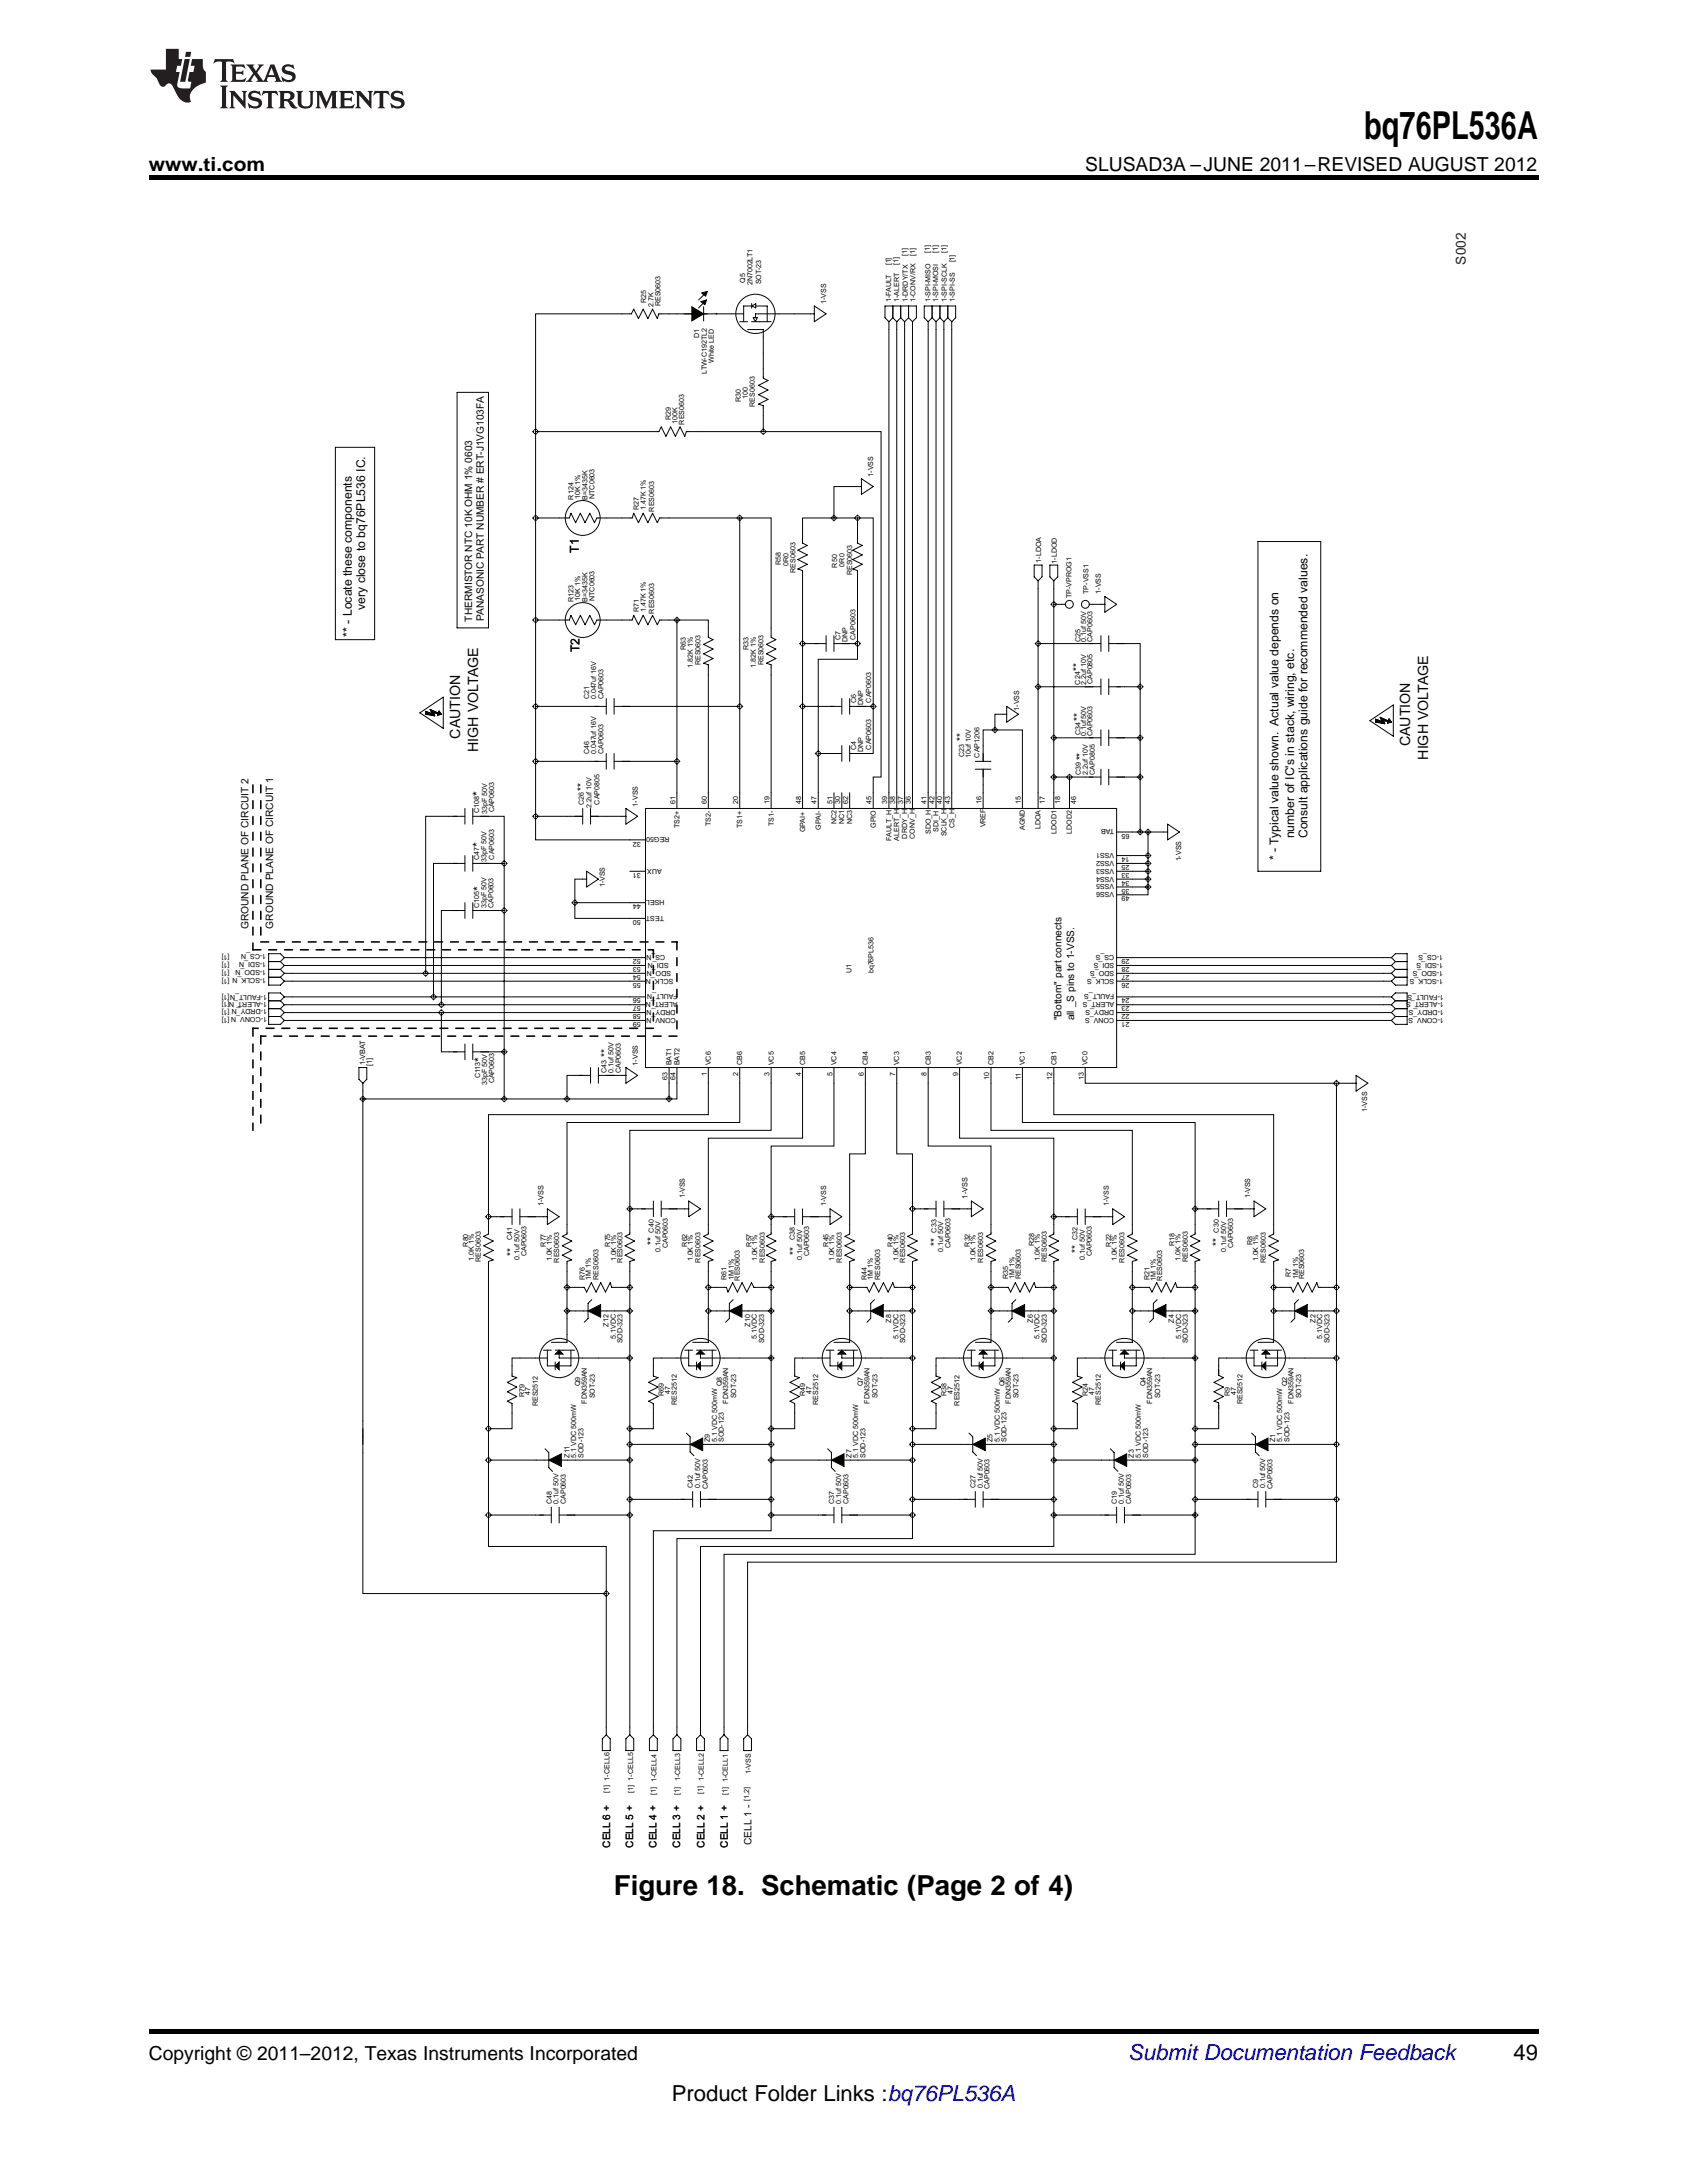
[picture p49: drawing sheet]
<svg xmlns="http://www.w3.org/2000/svg" width="216mm" height="279mm" viewBox="0 0 216 279" stroke-linecap="round" stroke-linejoin="round" font-family="sans-serif">
<defs><g id="words">
<text font-size="4.9" x="174.6" y="17.8">bq76PL536A</text>
<text font-size="3.5" x="78.6" y="242.5">Figure 18. Schematic (Page 2 of 4)</text>
<text font-size="2.8" fill="#0000c8" x="144.4" y="263.6">Submit Documentation Feedback</text>
<g font-size="2.8">
<text x="193.7" y="263.6">49</text>
<text x="86" y="269">Product Folder Links :bq76PL536A</text>
</g>
<g font-size="2.5">
<text x="19" y="21.9">www.ti.com</text>
<text x="138.9" y="21.9">SLUSAD3A –JUNE 2011–REVISED AUGUST 2012</text>
<text x="19" y="263.6">Copyright © 2011–2012, Texas Instruments Incorporated</text>
</g>
<text font-size="1.8" fill="#231f20" x="187.6" y="33.9" transform="rotate(-90 187.6 33.9)">S002</text>
<g font-size="1.8" fill="#040503">
<text x="58.9" y="94.5" transform="rotate(-90 58.9 94.5)">CAUTION</text>
<text x="180.5" y="95.5" transform="rotate(-90 180.5 95.5)">CAUTION</text>
<text x="61.2" y="96.2" transform="rotate(-90 61.2 96.2)">HIGH VOLTAGE</text>
<text x="182.8" y="97.2" transform="rotate(-90 182.8 97.2)">HIGH VOLTAGE</text>
</g>
<g font-size="1.6" fill="#040503">
<text x="74.1" y="70.7" transform="rotate(-90 74.1 70.7)">T1</text>
<text x="45" y="81.5" transform="rotate(-90 45 81.5)">** - Locate these components</text>
<text x="46.7" y="78.1" transform="rotate(-90 46.7 78.1)">very close to bq76PL536 IC.</text>
<text x="74.2" y="83.5" transform="rotate(-90 74.2 83.5)">T2</text>
<text x="61.6" y="101.9" transform="rotate(-90 61.6 101.9)">*</text>
<text x="165.6" y="107.3" transform="rotate(-90 165.6 107.3)">number of IC's in stack, wiring, etc.</text>
<text x="167.3" y="107.3" transform="rotate(-90 167.3 107.3)">Consult applications guide for recommended values.</text>
<text x="61.6" y="108.4" transform="rotate(-90 61.6 108.4)">*</text>
<text x="163.6" y="110.1" transform="rotate(-90 163.6 110.1)">* - Typical value shown. Actual value depends on</text>
<text x="61.7" y="114.1" transform="rotate(-90 61.7 114.1)">*</text>
<text x="61.9" y="135.9" transform="rotate(-90 61.9 135.9)">*</text>
</g>
<g font-size="1.3" fill="#040503">
<text x="60.4" y="79.5" transform="rotate(-90 60.4 79.5)">THERMISTOR NTC 10K OHM 1% 0603</text>
<text x="61.9" y="79.5" transform="rotate(-90 61.9 79.5)">PANASONIC PART NUMBER # ERT-J1VG103FA</text>
<text x="138.3" y="85.8" transform="rotate(-90 138.3 85.8)">**</text>
<text x="123.4" y="94.8" transform="rotate(-90 123.4 94.8)">**</text>
<text x="138.4" y="92.2" transform="rotate(-90 138.4 92.2)">**</text>
<text x="74.9" y="101.3" transform="rotate(-90 74.9 101.3)">**</text>
<text x="138.7" y="97.3" transform="rotate(-90 138.7 97.3)">**</text>
<text x="31.8" y="118.9" transform="rotate(-90 31.8 118.9)">GROUND PLANE OF CIRCUIT 2</text>
<text x="35" y="118.8" transform="rotate(-90 35 118.8)">GROUND PLANE OF CIRCUIT 1</text>
<text x="135.9" y="130.6" transform="rotate(-90 135.9 130.6)">&quot;Bottom&quot; part connects</text>
<text x="137.5" y="130.6" transform="rotate(-90 137.5 130.6)">all _S pins to 1-VSS.</text>
<text x="77.9" y="135.3" transform="rotate(-90 77.9 135.3)">**</text>
<text x="65.8" y="160.8" transform="rotate(-90 65.8 160.8)">**</text>
<text x="83.8" y="159.3" transform="rotate(-90 83.8 159.3)">**</text>
<text x="102" y="160.7" transform="rotate(-90 102 160.7)">**</text>
<text x="120.1" y="159.5" transform="rotate(-90 120.1 159.5)">**</text>
<text x="138.1" y="160.3" transform="rotate(-90 138.1 160.3)">**</text>
<text x="156.2" y="159.5" transform="rotate(-90 156.2 159.5)">**</text>
<text x="78.1" y="236.5" transform="rotate(-90 78.1 236.5)">CELL 6 +</text>
<text x="81" y="236.5" transform="rotate(-90 81 236.5)">CELL 5 +</text>
<text x="84" y="236.5" transform="rotate(-90 84 236.5)">CELL 4 +</text>
<text x="87" y="236.5" transform="rotate(-90 87 236.5)">CELL 3 +</text>
<text x="90.2" y="236.5" transform="rotate(-90 90.2 236.5)">CELL 2 +</text>
<text x="93.2" y="236.5" transform="rotate(-90 93.2 236.5)">CELL 1 +</text>
<text x="96.2" y="236.1" transform="rotate(-90 96.2 236.1)">CELL 1 -</text>
</g>
<g font-size=".9" fill="#040503">
<text x="114" y="34" transform="rotate(-90 114 34)">[1]</text>
<text x="115" y="33.9" transform="rotate(-90 115 33.9)">[1]</text>
<text x="116.1" y="32.8" transform="rotate(-90 116.1 32.8)">[1]</text>
<text x="117.1" y="32.8" transform="rotate(-90 117.1 32.8)">[1]</text>
<text x="119" y="32.4" transform="rotate(-90 119 32.4)">[1]</text>
<text x="120" y="32.4" transform="rotate(-90 120 32.4)">[1]</text>
<text x="121.1" y="32.4" transform="rotate(-90 121.1 32.4)">[1]</text>
<text x="122.1" y="33.6" transform="rotate(-90 122.1 33.6)">[1]</text>
<text x="82.7" y="38.8" transform="rotate(-90 82.7 38.8)">R25</text>
<text x="83.6" y="39.3" transform="rotate(-90 83.6 39.3)">2.7K</text>
<text x="84.5" y="39.2" transform="rotate(-90 84.5 39.2)">RES0603</text>
<text x="95.4" y="36.2" transform="rotate(-90 95.4 36.2)">Q5</text>
<text x="96.3" y="36.5" transform="rotate(-90 96.3 36.5)">2N7002LT1</text>
<text x="97.4" y="36.4" transform="rotate(-90 97.4 36.4)">SOT-23</text>
<text x="105.7" y="38.9" transform="rotate(-90 105.7 38.9)">1-VSS</text>
<text x="114.1" y="38.7" transform="rotate(-90 114.1 38.7)">1-FAULT</text>
<text x="115.1" y="38.7" transform="rotate(-90 115.1 38.7)">1-ALERT</text>
<text x="116.2" y="38.7" transform="rotate(-90 116.2 38.7)">1-DRDY/TX</text>
<text x="117.2" y="38.7" transform="rotate(-90 117.2 38.7)">1-CONV/RX</text>
<text x="119.1" y="38.7" transform="rotate(-90 119.1 38.7)">1-SPI-MISO</text>
<text x="120.1" y="38.7" transform="rotate(-90 120.1 38.7)">1-SPI-MOSI</text>
<text x="121.2" y="38.7" transform="rotate(-90 121.2 38.7)">1-SPI-SCLK</text>
<text x="122.2" y="38.7" transform="rotate(-90 122.2 38.7)">1-SPI-SS</text>
<text x="89.5" y="43.2" transform="rotate(-90 89.5 43.2)">D1</text>
<text x="90.4" y="47.9" transform="rotate(-90 90.4 47.9)">LTW-C192TL2</text>
<text x="91.4" y="46.4" transform="rotate(-90 91.4 46.4)">White LED</text>
<text x="85.8" y="53.7" transform="rotate(-90 85.8 53.7)">R29</text>
<text x="94.8" y="51.4" transform="rotate(-90 94.8 51.4)">R30</text>
<text x="95.7" y="51" transform="rotate(-90 95.7 51)">100</text>
<text x="96.6" y="52.1" transform="rotate(-90 96.6 52.1)">RES0603</text>
<text x="86.7" y="54.3" transform="rotate(-90 86.7 54.3)">100K</text>
<text x="87.6" y="54.3" transform="rotate(-90 87.6 54.3)">RES0603</text>
<text x="73.4" y="63.9" transform="rotate(-90 73.4 63.9)">R124</text>
<text x="74.3" y="63.9" transform="rotate(-90 74.3 63.9)">10K 1%</text>
<text x="75.2" y="64" transform="rotate(-90 75.2 64)">B=3435K</text>
<text x="76.1" y="63.9" transform="rotate(-90 76.1 63.9)">NTC0603</text>
<text x="81.8" y="65.3" transform="rotate(-90 81.8 65.3)">R27</text>
<text x="82.7" y="65.3" transform="rotate(-90 82.7 65.3)">1.47K 1%</text>
<text x="83.7" y="65.5" transform="rotate(-90 83.7 65.5)">RES0603</text>
<text x="111.8" y="61" transform="rotate(-90 111.8 61)">1-VSS</text>
<text x="73.4" y="77" transform="rotate(-90 73.4 77)">R123</text>
<text x="74.3" y="76.9" transform="rotate(-90 74.3 76.9)">10K 1%</text>
<text x="75.2" y="77.1" transform="rotate(-90 75.2 77.1)">B=3435K</text>
<text x="76.1" y="76.9" transform="rotate(-90 76.1 76.9)">NTC0603</text>
<text x="99.9" y="72.3" transform="rotate(-90 99.9 72.3)">R58</text>
<text x="100.9" y="72.4" transform="rotate(-90 100.9 72.4)">0R0</text>
<text x="101.8" y="73.3" transform="rotate(-90 101.8 73.3)">RES0603</text>
<text x="107.2" y="72.6" transform="rotate(-90 107.2 72.6)">R50</text>
<text x="108.1" y="72.5" transform="rotate(-90 108.1 72.5)">0R0</text>
<text x="109" y="73.6" transform="rotate(-90 109 73.6)">RES0603</text>
<text x="133.3" y="72" transform="rotate(-90 133.3 72)">1-LDOA</text>
<text x="135.3" y="72.1" transform="rotate(-90 135.3 72.1)">1-LDOD</text>
<text x="137.1" y="76.6" transform="rotate(-90 137.1 76.6)">TP-VPROG1</text>
<text x="139.3" y="76" transform="rotate(-90 139.3 76)">TP-VSS1</text>
<text x="140.9" y="76" transform="rotate(-90 140.9 76)">1-VSS</text>
<text x="81.8" y="78.3" transform="rotate(-90 81.8 78.3)">R71</text>
<text x="82.7" y="78.3" transform="rotate(-90 82.7 78.3)">1.47K 1%</text>
<text x="83.7" y="78.5" transform="rotate(-90 83.7 78.5)">RES0603</text>
<text x="87.8" y="83.2" transform="rotate(-90 87.8 83.2)">R63</text>
<text x="95.8" y="83.2" transform="rotate(-90 95.8 83.2)">R33</text>
<text x="107.6" y="82" transform="rotate(-90 107.6 82)">C7</text>
<text x="108.5" y="82.2" transform="rotate(-90 108.5 82.2)">DNP</text>
<text x="109.5" y="81.9" transform="rotate(-90 109.5 81.9)">CAP0603</text>
<text x="138.3" y="82.2" transform="rotate(-90 138.3 82.2)">C25</text>
<text x="139" y="82.2" transform="rotate(-90 139 82.2)">0.1uf 50V</text>
<text x="139.8" y="82.2" transform="rotate(-90 139.8 82.2)">CAP0603</text>
<text x="75.4" y="89.5" transform="rotate(-90 75.4 89.5)">C21</text>
<text x="76.3" y="89.5" transform="rotate(-90 76.3 89.5)">0.047uf 16V</text>
<text x="77.2" y="89.5" transform="rotate(-90 77.2 89.5)">CAP0603</text>
<text x="88.7" y="85.5" transform="rotate(-90 88.7 85.5)">1.82K 1%</text>
<text x="89.7" y="85.2" transform="rotate(-90 89.7 85.2)">RES0603</text>
<text x="96.7" y="85.5" transform="rotate(-90 96.7 85.5)">1.82K 1%</text>
<text x="97.7" y="85.2" transform="rotate(-90 97.7 85.2)">RES0603</text>
<text x="111.5" y="89.9" transform="rotate(-90 111.5 89.9)">CAP0603</text>
<text x="138.2" y="87.6" transform="rotate(-90 138.2 87.6)">C24</text>
<text x="139" y="87.6" transform="rotate(-90 139 87.6)">2.2uf 10V</text>
<text x="139.8" y="87.6" transform="rotate(-90 139.8 87.6)">CAP0805</text>
<text x="109.6" y="90" transform="rotate(-90 109.6 90)">C6</text>
<text x="110.5" y="90.2" transform="rotate(-90 110.5 90.2)">DNP</text>
<text x="111.5" y="95.9" transform="rotate(-90 111.5 95.9)">CAP0603</text>
<text x="130.4" y="91" transform="rotate(-90 130.4 91)">1-VSS</text>
<text x="138.3" y="94.1" transform="rotate(-90 138.3 94.1)">C34</text>
<text x="139" y="94.2" transform="rotate(-90 139 94.2)">0.1uf 50V</text>
<text x="139.8" y="94.2" transform="rotate(-90 139.8 94.2)">CAP0603</text>
<text x="75.4" y="96.5" transform="rotate(-90 75.4 96.5)">C46</text>
<text x="76.3" y="96.5" transform="rotate(-90 76.3 96.5)">0.047uf 16V</text>
<text x="77.2" y="96.5" transform="rotate(-90 77.2 96.5)">CAP0603</text>
<text x="109.6" y="96" transform="rotate(-90 109.6 96)">C4</text>
<text x="110.5" y="96.2" transform="rotate(-90 110.5 96.2)">DNP</text>
<text x="123.4" y="96.9" transform="rotate(-90 123.4 96.9)">C23</text>
<text x="124.2" y="97" transform="rotate(-90 124.2 97)">10uf 10V</text>
<text x="125.4" y="97" transform="rotate(-90 125.4 97)">CAP1206</text>
<text x="138.3" y="99.2" transform="rotate(-90 138.3 99.2)">C39</text>
<text x="139.2" y="99.2" transform="rotate(-90 139.2 99.2)">2.2uf 10V</text>
<text x="140.1" y="99.2" transform="rotate(-90 140.1 99.2)">CAP0805</text>
<text x="61.3" y="104.1" transform="rotate(-90 61.3 104.1)">C108</text>
<text x="62.3" y="104.2" transform="rotate(-90 62.3 104.2)">33pF 50V</text>
<text x="63.3" y="104" transform="rotate(-90 63.3 104)">CAP0603</text>
<text x="74.7" y="103.1" transform="rotate(-90 74.7 103.1)">C26</text>
<text x="75.7" y="103.4" transform="rotate(-90 75.7 103.4)">2.2uf 10V</text>
<text x="76.7" y="103" transform="rotate(-90 76.7 103)">CAP0805</text>
<text x="81.6" y="103.2" transform="rotate(-90 81.6 103.2)">1-VSS</text>
<text x="82" y="107.7" transform="rotate(-180 82 107.7)">32</text>
<text x="85.7" y="107.2" transform="rotate(-180 85.7 107.2)">REG50</text>
<text x="86.4" y="102.9" transform="rotate(-90 86.4 102.9)">61</text>
<text x="86.9" y="106" transform="rotate(-90 86.9 106)">TS2+</text>
<text x="90.4" y="102.9" transform="rotate(-90 90.4 102.9)">60</text>
<text x="91" y="105.7" transform="rotate(-90 91 105.7)">TS2-</text>
<text x="94.5" y="102.9" transform="rotate(-90 94.5 102.9)">20</text>
<text x="95" y="106" transform="rotate(-90 95 106)">TS1+</text>
<text x="98.5" y="102.9" transform="rotate(-90 98.5 102.9)">19</text>
<text x="99" y="105.7" transform="rotate(-90 99 105.7)">TS1-</text>
<text x="102.5" y="102.9" transform="rotate(-90 102.5 102.9)">48</text>
<text x="103" y="106.5" transform="rotate(-90 103 106.5)">GPAI+</text>
<text x="104.5" y="102.9" transform="rotate(-90 104.5 102.9)">47</text>
<text x="105" y="106.2" transform="rotate(-90 105 106.2)">GPAI-</text>
<text x="106.5" y="102.9" transform="rotate(-90 106.5 102.9)">51</text>
<text x="107.1" y="105.5" transform="rotate(-90 107.1 105.5)">NC2</text>
<text x="107.5" y="102.9" transform="rotate(-90 107.5 102.9)">30</text>
<text x="108" y="105.5" transform="rotate(-90 108 105.5)">NC1</text>
<text x="108.5" y="102.9" transform="rotate(-90 108.5 102.9)">62</text>
<text x="109" y="105.5" transform="rotate(-90 109 105.5)">NC3</text>
<text x="111.5" y="102.9" transform="rotate(-90 111.5 102.9)">45</text>
<text x="112.1" y="106" transform="rotate(-90 112.1 106)">GPIO</text>
<text x="113.6" y="102.9" transform="rotate(-90 113.6 102.9)">39</text>
<text x="114.1" y="107.6" transform="rotate(-90 114.1 107.6)">FAULT_H</text>
<text x="114.6" y="102.9" transform="rotate(-90 114.6 102.9)">38</text>
<text x="115.1" y="107.6" transform="rotate(-90 115.1 107.6)">ALERT_H</text>
<text x="115.6" y="102.9" transform="rotate(-90 115.6 102.9)">37</text>
<text x="116.1" y="107.3" transform="rotate(-90 116.1 107.3)">DRDY_H</text>
<text x="116.6" y="102.9" transform="rotate(-90 116.6 102.9)">36</text>
<text x="117.1" y="107.4" transform="rotate(-90 117.1 107.4)">CONV_H</text>
<text x="118.6" y="102.9" transform="rotate(-90 118.6 102.9)">41</text>
<text x="119.1" y="106.8" transform="rotate(-90 119.1 106.8)">SDO_H</text>
<text x="119.6" y="102.9" transform="rotate(-90 119.6 102.9)">42</text>
<text x="120.1" y="106.4" transform="rotate(-90 120.1 106.4)">SDI_H</text>
<text x="120.6" y="102.9" transform="rotate(-90 120.6 102.9)">40</text>
<text x="121.1" y="107" transform="rotate(-90 121.1 107)">SCLK_H</text>
<text x="121.6" y="102.9" transform="rotate(-90 121.6 102.9)">43</text>
<text x="122.1" y="106" transform="rotate(-90 122.1 106)">CS_H</text>
<text x="125.6" y="102.9" transform="rotate(-90 125.6 102.9)">16</text>
<text x="126.1" y="105.9" transform="rotate(-90 126.1 105.9)">VREF</text>
<text x="130.7" y="102.9" transform="rotate(-90 130.7 102.9)">15</text>
<text x="131.2" y="106.2" transform="rotate(-90 131.2 106.2)">AGND</text>
<text x="133.2" y="106.1" transform="rotate(-90 133.2 106.1)">LDOA</text>
<text x="133.7" y="102.9" transform="rotate(-90 133.7 102.9)">17</text>
<text x="135.2" y="106.7" transform="rotate(-90 135.2 106.7)">LDOD1</text>
<text x="135.7" y="102.9" transform="rotate(-90 135.7 102.9)">18</text>
<text x="137.2" y="106.7" transform="rotate(-90 137.2 106.7)">LDOD2</text>
<text x="137.7" y="102.9" transform="rotate(-90 137.7 102.9)">46</text>
<text x="142.6" y="106.2" transform="rotate(-180 142.6 106.2)">TAB</text>
<text x="144.6" y="106.7" transform="rotate(-180 144.6 106.7)">65</text>
<text x="61.3" y="110.1" transform="rotate(-90 61.3 110.1)">C47</text>
<text x="62.2" y="110.3" transform="rotate(-90 62.2 110.3)">33pF 50V</text>
<text x="63.3" y="110" transform="rotate(-90 63.3 110)">CAP0603</text>
<text x="77.4" y="113.6" transform="rotate(-90 77.4 113.6)">1-VSS</text>
<text x="82" y="111.7" transform="rotate(-180 82 111.7)">31</text>
<text x="84.7" y="111.2" transform="rotate(-180 84.7 111.2)">AUX</text>
<text x="142.6" y="111.2" transform="rotate(-180 142.6 111.2)">VSS3</text>
<text x="142.6" y="112.2" transform="rotate(-180 142.6 112.2)">VSS4</text>
<text x="142.6" y="113.2" transform="rotate(-180 142.6 113.2)">VSS5</text>
<text x="142.6" y="109.2" transform="rotate(-180 142.6 109.2)">VSS1</text>
<text x="142.6" y="110.2" transform="rotate(-180 142.6 110.2)">VSS2</text>
<text x="144.6" y="111.7" transform="rotate(-180 144.6 111.7)">33</text>
<text x="144.6" y="112.7" transform="rotate(-180 144.6 112.7)">34</text>
<text x="144.6" y="113.7" transform="rotate(-180 144.6 113.7)">35</text>
<text x="144.6" y="109.7" transform="rotate(-180 144.6 109.7)">14</text>
<text x="144.6" y="110.7" transform="rotate(-180 144.6 110.7)">25</text>
<text x="151.1" y="110.3" transform="rotate(-90 151.1 110.3)">1-VSS</text>
<text x="61.3" y="116.2" transform="rotate(-90 61.3 116.2)">C105</text>
<text x="62.2" y="116.2" transform="rotate(-90 62.2 116.2)">33pF 50V</text>
<text x="63.2" y="116.2" transform="rotate(-90 63.2 116.2)">CAP0603</text>
<text x="82" y="115.7" transform="rotate(-180 82 115.7)">44</text>
<text x="82" y="117.7" transform="rotate(-180 82 117.7)">50</text>
<text x="85" y="117.2" transform="rotate(-180 85 117.2)">TEST</text>
<text x="85" y="115.2" transform="rotate(-180 85 115.2)">HSEL</text>
<text x="142.6" y="114.2" transform="rotate(-180 142.6 114.2)">VSS6</text>
<text x="144.6" y="114.7" transform="rotate(-180 144.6 114.7)">49</text>
<text x="29.4" y="124.2" transform="rotate(-180 29.4 124.2)">[1]</text>
<text x="29.4" y="123.2" transform="rotate(-180 29.4 123.2)">[1]</text>
<text x="29.4" y="122.2" transform="rotate(-180 29.4 122.2)">[1]</text>
<text x="34.1" y="125.2" transform="rotate(-180 34.1 125.2)">1-SCLK_N [1]</text>
<text x="34.1" y="124.2" transform="rotate(-180 34.1 124.2)">1-SDO_N</text>
<text x="34.1" y="123.2" transform="rotate(-180 34.1 123.2)">1-SDI_N</text>
<text x="34.1" y="122.2" transform="rotate(-180 34.1 122.2)">1-CS_N</text>
<text x="82" y="122.8" transform="rotate(-180 82 122.8)">52</text>
<text x="82" y="123.8" transform="rotate(-180 82 123.8)">53</text>
<text x="82" y="124.8" transform="rotate(-180 82 124.8)">54</text>
<text x="82" y="125.8" transform="rotate(-180 82 125.8)">55</text>
<text x="85.1" y="122.2" transform="rotate(-180 85.1 122.2)">CS_N</text>
<text x="85.6" y="123.3" transform="rotate(-180 85.6 123.3)">SDI_N</text>
<text x="85.9" y="124.3" transform="rotate(-180 85.9 124.3)">SDO_N</text>
<text x="86.2" y="125.3" transform="rotate(-180 86.2 125.3)">SCLK_N</text>
<text x="109" y="124.6" transform="rotate(-90 109 124.6)">U1</text>
<text x="111.8" y="124.6" transform="rotate(-90 111.8 124.6)">bq76PL536</text>
<text x="142.6" y="125.3" transform="rotate(-180 142.6 125.3)">SCLK_S</text>
<text x="142.6" y="124.3" transform="rotate(-180 142.6 124.3)">SDO_S</text>
<text x="142.6" y="123.3" transform="rotate(-180 142.6 123.3)">SDI_S</text>
<text x="142.6" y="122.2" transform="rotate(-180 142.6 122.2)">CS_S</text>
<text x="144.6" y="125.8" transform="rotate(-180 144.6 125.8)">26</text>
<text x="144.6" y="124.8" transform="rotate(-180 144.6 124.8)">27</text>
<text x="144.6" y="123.8" transform="rotate(-180 144.6 123.8)">28</text>
<text x="144.6" y="122.8" transform="rotate(-180 144.6 122.8)">29</text>
<text x="184.7" y="125.3" transform="rotate(-180 184.7 125.3)">1-SCLK_S</text>
<text x="184.7" y="124.3" transform="rotate(-180 184.7 124.3)">1-SDO_S</text>
<text x="184.7" y="123.3" transform="rotate(-180 184.7 123.3)">1-SDI_S</text>
<text x="184.7" y="122.3" transform="rotate(-180 184.7 122.3)">1-CS_S</text>
<text x="34.2" y="130.2" transform="rotate(-180 34.2 130.2)">1-CONV_N [1]</text>
<text x="34.2" y="129.2" transform="rotate(-180 34.2 129.2)">1-DRDY_N [1]</text>
<text x="34.2" y="128.2" transform="rotate(-180 34.2 128.2)">1-ALERT_N[1]</text>
<text x="34.2" y="127.3" transform="rotate(-180 34.2 127.3)">1-FAULT_N[1]</text>
<text x="82" y="127.8" transform="rotate(-180 82 127.8)">56</text>
<text x="82" y="128.8" transform="rotate(-180 82 128.8)">57</text>
<text x="82" y="129.8" transform="rotate(-180 82 129.8)">58</text>
<text x="82" y="130.8" transform="rotate(-180 82 130.8)">59</text>
<text x="86.5" y="129.3" transform="rotate(-180 86.5 129.3)">DRDY_N</text>
<text x="86.5" y="130.3" transform="rotate(-180 86.5 130.3)">CONV_N</text>
<text x="86.7" y="127.3" transform="rotate(-180 86.7 127.3)">FAULT_N</text>
<text x="86.7" y="128.3" transform="rotate(-180 86.7 128.3)">ALERT_N</text>
<text x="142.6" y="130.3" transform="rotate(-180 142.6 130.3)">CONV_S</text>
<text x="142.6" y="129.3" transform="rotate(-180 142.6 129.3)">DRDY_S</text>
<text x="142.6" y="128.3" transform="rotate(-180 142.6 128.3)">ALERT_S</text>
<text x="142.6" y="127.3" transform="rotate(-180 142.6 127.3)">FAULT_S</text>
<text x="144.6" y="130.8" transform="rotate(-180 144.6 130.8)">21</text>
<text x="144.6" y="129.8" transform="rotate(-180 144.6 129.8)">22</text>
<text x="144.6" y="128.8" transform="rotate(-180 144.6 128.8)">23</text>
<text x="144.6" y="127.8" transform="rotate(-180 144.6 127.8)">24</text>
<text x="184.8" y="130.3" transform="rotate(-180 184.8 130.3)">1-CONV_S</text>
<text x="184.8" y="129.3" transform="rotate(-180 184.8 129.3)">1-DRDY_S</text>
<text x="184.8" y="128.2" transform="rotate(-180 184.8 128.2)">1-ALERT_S</text>
<text x="184.8" y="127.3" transform="rotate(-180 184.8 127.3)">1-FAULT_S</text>
<text x="46.7" y="136.3" transform="rotate(-90 46.7 136.3)">1-VBAT</text>
<text x="47.6" y="136.4" transform="rotate(-90 47.6 136.4)">[1]</text>
<text x="61.5" y="138" transform="rotate(-90 61.5 138)">C113</text>
<text x="77.6" y="137.4" transform="rotate(-90 77.6 137.4)">C43</text>
<text x="78.5" y="137.4" transform="rotate(-90 78.5 137.4)">0.1uf 50V</text>
<text x="79.4" y="137.4" transform="rotate(-90 79.4 137.4)">CAP0603</text>
<text x="81.6" y="136.4" transform="rotate(-90 81.6 136.4)">1-VSS</text>
<text x="85.9" y="136.3" transform="rotate(-90 85.9 136.3)">BAT1</text>
<text x="86.9" y="136.3" transform="rotate(-90 86.9 136.3)">BAT2</text>
<text x="90.4" y="137.8" transform="rotate(-90 90.4 137.8)">1</text>
<text x="91" y="136.3" transform="rotate(-90 91 136.3)">VC6</text>
<text x="94.5" y="137.8" transform="rotate(-90 94.5 137.8)">2</text>
<text x="95" y="136.3" transform="rotate(-90 95 136.3)">CB6</text>
<text x="98.5" y="137.8" transform="rotate(-90 98.5 137.8)">3</text>
<text x="99" y="136.3" transform="rotate(-90 99 136.3)">VC5</text>
<text x="102.5" y="137.8" transform="rotate(-90 102.5 137.8)">4</text>
<text x="103" y="136.3" transform="rotate(-90 103 136.3)">CB5</text>
<text x="106.5" y="137.8" transform="rotate(-90 106.5 137.8)">5</text>
<text x="107.1" y="136.3" transform="rotate(-90 107.1 136.3)">VC4</text>
<text x="110.6" y="137.8" transform="rotate(-90 110.6 137.8)">6</text>
<text x="111.1" y="136.3" transform="rotate(-90 111.1 136.3)">CB4</text>
<text x="114.6" y="137.8" transform="rotate(-90 114.6 137.8)">7</text>
<text x="115.1" y="136.3" transform="rotate(-90 115.1 136.3)">VC3</text>
<text x="118.6" y="137.8" transform="rotate(-90 118.6 137.8)">8</text>
<text x="119.1" y="136.3" transform="rotate(-90 119.1 136.3)">CB3</text>
<text x="122.6" y="137.8" transform="rotate(-90 122.6 137.8)">9</text>
<text x="123.1" y="136.3" transform="rotate(-90 123.1 136.3)">VC2</text>
<text x="127.1" y="136.3" transform="rotate(-90 127.1 136.3)">CB2</text>
<text x="131.2" y="136.3" transform="rotate(-90 131.2 136.3)">VC1</text>
<text x="135.2" y="136.3" transform="rotate(-90 135.2 136.3)">CB1</text>
<text x="139.2" y="136.3" transform="rotate(-90 139.2 136.3)">VC0</text>
<text x="62.3" y="138.9" transform="rotate(-90 62.3 138.9)">33pF 50V</text>
<text x="63.3" y="138.7" transform="rotate(-90 63.3 138.7)">CAP0603</text>
<text x="85.4" y="138.3" transform="rotate(-90 85.4 138.3)">63</text>
<text x="86.4" y="138.3" transform="rotate(-90 86.4 138.3)">64</text>
<text x="126.6" y="138.3" transform="rotate(-90 126.6 138.3)">10</text>
<text x="130.7" y="138.3" transform="rotate(-90 130.7 138.3)">11</text>
<text x="134.7" y="138.3" transform="rotate(-90 134.7 138.3)">12</text>
<text x="138.7" y="138.3" transform="rotate(-90 138.7 138.3)">13</text>
<text x="175" y="142.3" transform="rotate(-90 175 142.3)">1-VSS</text>
<text x="69.6" y="154.4" transform="rotate(-90 69.6 154.4)">1-VSS</text>
<text x="87.6" y="153.4" transform="rotate(-90 87.6 153.4)">1-VSS</text>
<text x="105.7" y="154.3" transform="rotate(-90 105.7 154.3)">1-VSS</text>
<text x="123.8" y="153.4" transform="rotate(-90 123.8 153.4)">1-VSS</text>
<text x="141.9" y="154.3" transform="rotate(-90 141.9 154.3)">1-VSS</text>
<text x="160" y="153.4" transform="rotate(-90 160 153.4)">1-VSS</text>
<text x="59.9" y="159.6" transform="rotate(-90 59.9 159.6)">R80</text>
<text x="60.6" y="161.4" transform="rotate(-90 60.6 161.4)">1.0K 1%</text>
<text x="61.5" y="161.5" transform="rotate(-90 61.5 161.5)">RES0603</text>
<text x="65.6" y="158.8" transform="rotate(-90 65.6 158.8)">C41</text>
<text x="66.5" y="161.3" transform="rotate(-90 66.5 161.3)">0.1uf 50V</text>
<text x="67.4" y="160.8" transform="rotate(-90 67.4 160.8)">CAP0603</text>
<text x="69.8" y="159.6" transform="rotate(-90 69.8 159.6)">R77</text>
<text x="70.6" y="161.4" transform="rotate(-90 70.6 161.4)">1.0K 1%</text>
<text x="71.6" y="161.6" transform="rotate(-90 71.6 161.6)">RES0603</text>
<text x="78.1" y="159.6" transform="rotate(-90 78.1 159.6)">R75</text>
<text x="78.8" y="161.4" transform="rotate(-90 78.8 161.4)">1.0K 1%</text>
<text x="79.7" y="161.6" transform="rotate(-90 79.7 161.6)">RES0603</text>
<text x="83.7" y="157.8" transform="rotate(-90 83.7 157.8)">C40</text>
<text x="84.5" y="160.2" transform="rotate(-90 84.5 160.2)">0.1uf 50V</text>
<text x="85.5" y="159.8" transform="rotate(-90 85.5 159.8)">CAP0603</text>
<text x="87.9" y="159.6" transform="rotate(-90 87.9 159.6)">R62</text>
<text x="88.7" y="161.4" transform="rotate(-90 88.7 161.4)">1.0K 1%</text>
<text x="89.7" y="161.6" transform="rotate(-90 89.7 161.6)">RES0603</text>
<text x="96.2" y="159.6" transform="rotate(-90 96.2 159.6)">R57</text>
<text x="96.9" y="161.4" transform="rotate(-90 96.9 161.4)">1.0K 1%</text>
<text x="97.9" y="161.6" transform="rotate(-90 97.9 161.6)">RES0603</text>
<text x="101.7" y="158.8" transform="rotate(-90 101.7 158.8)">C38</text>
<text x="102.6" y="161.3" transform="rotate(-90 102.6 161.3)">0.1uf 50V</text>
<text x="103.6" y="160.8" transform="rotate(-90 103.6 160.8)">CAP0603</text>
<text x="106" y="159.6" transform="rotate(-90 106 159.6)">R45</text>
<text x="106.8" y="161.4" transform="rotate(-90 106.8 161.4)">1.0K 1%</text>
<text x="107.7" y="161.6" transform="rotate(-90 107.7 161.6)">RES0603</text>
<text x="114.3" y="159.6" transform="rotate(-90 114.3 159.6)">R40</text>
<text x="115" y="161.4" transform="rotate(-90 115 161.4)">1.0K 1%</text>
<text x="115.9" y="161.6" transform="rotate(-90 115.9 161.6)">RES0603</text>
<text x="119.8" y="157.8" transform="rotate(-90 119.8 157.8)">C33</text>
<text x="120.7" y="160.2" transform="rotate(-90 120.7 160.2)">0.1uf 50V</text>
<text x="121.6" y="159.8" transform="rotate(-90 121.6 159.8)">CAP0603</text>
<text x="124.1" y="159.6" transform="rotate(-90 124.1 159.6)">R32</text>
<text x="124.8" y="161.4" transform="rotate(-90 124.8 161.4)">1.0K 1%</text>
<text x="125.8" y="161.6" transform="rotate(-90 125.8 161.6)">RES0603</text>
<text x="132.4" y="159.5" transform="rotate(-90 132.4 159.5)">R28</text>
<text x="133.1" y="161.4" transform="rotate(-90 133.1 161.4)">1.0K 1%</text>
<text x="134" y="161.5" transform="rotate(-90 134 161.5)">RES0603</text>
<text x="137.9" y="158.8" transform="rotate(-90 137.9 158.8)">C32</text>
<text x="138.8" y="161.3" transform="rotate(-90 138.8 161.3)">0.1uf 50V</text>
<text x="139.7" y="160.8" transform="rotate(-90 139.7 160.8)">CAP0603</text>
<text x="142.2" y="159.6" transform="rotate(-90 142.2 159.6)">R22</text>
<text x="142.9" y="161.4" transform="rotate(-90 142.9 161.4)">1.0K 1%</text>
<text x="143.9" y="161.6" transform="rotate(-90 143.9 161.6)">RES0603</text>
<text x="150.3" y="159.5" transform="rotate(-90 150.3 159.5)">R18</text>
<text x="151.1" y="161.4" transform="rotate(-90 151.1 161.4)">1.0K 1%</text>
<text x="152" y="161.5" transform="rotate(-90 152 161.5)">RES0603</text>
<text x="156" y="157.8" transform="rotate(-90 156 157.8)">C30</text>
<text x="156.9" y="160.2" transform="rotate(-90 156.9 160.2)">0.1uf 50V</text>
<text x="157.8" y="159.8" transform="rotate(-90 157.8 159.8)">CAP0603</text>
<text x="160.3" y="159.3" transform="rotate(-90 160.3 159.3)">R8</text>
<text x="161" y="161.4" transform="rotate(-90 161 161.4)">1.0K 1%</text>
<text x="162" y="161.6" transform="rotate(-90 162 161.6)">RES0603</text>
<text x="74.9" y="163.8" transform="rotate(-90 74.9 163.8)">R76</text>
<text x="75.6" y="163.8" transform="rotate(-90 75.6 163.8)">1M 1%</text>
<text x="76.6" y="163.8" transform="rotate(-90 76.6 163.8)">RES0603</text>
<text x="93" y="163.9" transform="rotate(-90 93 163.9)">R61</text>
<text x="93.9" y="163.9" transform="rotate(-90 93.9 163.9)">1M 1%</text>
<text x="94.7" y="163.9" transform="rotate(-90 94.7 163.9)">RES0603</text>
<text x="110.9" y="163.8" transform="rotate(-90 110.9 163.8)">R44</text>
<text x="111.7" y="163.8" transform="rotate(-90 111.7 163.8)">1M 1%</text>
<text x="112.6" y="163.8" transform="rotate(-90 112.6 163.8)">RES0603</text>
<text x="129" y="163.7" transform="rotate(-90 129 163.7)">R35</text>
<text x="129.8" y="163.7" transform="rotate(-90 129.8 163.7)">1M 1%</text>
<text x="130.7" y="163.7" transform="rotate(-90 130.7 163.7)">RES0603</text>
<text x="147.1" y="163.9" transform="rotate(-90 147.1 163.9)">R21</text>
<text x="147.9" y="163.9" transform="rotate(-90 147.9 163.9)">1M 1%</text>
<text x="148.7" y="163.9" transform="rotate(-90 148.7 163.9)">RES0603</text>
<text x="165.2" y="163.4" transform="rotate(-90 165.2 163.4)">R7</text>
<text x="166.1" y="163.7" transform="rotate(-90 166.1 163.7)">1M 1%</text>
<text x="166.9" y="163.7" transform="rotate(-90 166.9 163.7)">RES0603</text>
<text x="77.9" y="169.8" transform="rotate(-90 77.9 169.8)">Z12</text>
<text x="78.8" y="171.3" transform="rotate(-90 78.8 171.3)">5.1VDC</text>
<text x="79.7" y="171.9" transform="rotate(-90 79.7 171.9)">SOD-323</text>
<text x="96" y="169.8" transform="rotate(-90 96 169.8)">Z10</text>
<text x="96.9" y="171.3" transform="rotate(-90 96.9 171.3)">5.1VDC</text>
<text x="97.8" y="171.9" transform="rotate(-90 97.8 171.9)">SOD-323</text>
<text x="114.1" y="169.3" transform="rotate(-90 114.1 169.3)">Z8</text>
<text x="115" y="171.3" transform="rotate(-90 115 171.3)">5.1VDC</text>
<text x="115.9" y="171.9" transform="rotate(-90 115.9 171.9)">SOD-323</text>
<text x="132.2" y="169.3" transform="rotate(-90 132.2 169.3)">Z6</text>
<text x="133" y="171.3" transform="rotate(-90 133 171.3)">5.1VDC</text>
<text x="134" y="171.9" transform="rotate(-90 134 171.9)">SOD-323</text>
<text x="150.2" y="169.3" transform="rotate(-90 150.2 169.3)">Z4</text>
<text x="151.1" y="171.3" transform="rotate(-90 151.1 171.3)">5.1VDC</text>
<text x="152" y="171.9" transform="rotate(-90 152 171.9)">SOD-323</text>
<text x="168.3" y="169.3" transform="rotate(-90 168.3 169.3)">Z2</text>
<text x="169.2" y="171.3" transform="rotate(-90 169.2 171.3)">5.1VDC</text>
<text x="170.1" y="171.9" transform="rotate(-90 170.1 171.9)">SOD-323</text>
<text x="67.1" y="178.9" transform="rotate(-90 67.1 178.9)">R79</text>
<text x="67.9" y="178.5" transform="rotate(-90 67.9 178.5)">47</text>
<text x="68.8" y="180" transform="rotate(-90 68.8 180)">RES2512</text>
<text x="74.3" y="177.4" transform="rotate(-90 74.3 177.4)">Q9</text>
<text x="75.1" y="179.7" transform="rotate(-90 75.1 179.7)">FDN359AN</text>
<text x="76.1" y="179" transform="rotate(-90 76.1 179)">SOT-23</text>
<text x="85" y="178.7" transform="rotate(-90 85 178.7)">R69</text>
<text x="85.8" y="178.4" transform="rotate(-90 85.8 178.4)">47</text>
<text x="86.6" y="179.8" transform="rotate(-90 86.6 179.8)">RES2512</text>
<text x="92.4" y="177.4" transform="rotate(-90 92.4 177.4)">Q8</text>
<text x="93.2" y="179.7" transform="rotate(-90 93.2 179.7)">FDN359AN</text>
<text x="94.2" y="179" transform="rotate(-90 94.2 179)">SOT-23</text>
<text x="103.1" y="178.7" transform="rotate(-90 103.1 178.7)">R49</text>
<text x="103.8" y="178.4" transform="rotate(-90 103.8 178.4)">47</text>
<text x="104.7" y="179.8" transform="rotate(-90 104.7 179.8)">RES2512</text>
<text x="110.4" y="177.4" transform="rotate(-90 110.4 177.4)">Q7</text>
<text x="111.3" y="179.7" transform="rotate(-90 111.3 179.7)">FDN359AN</text>
<text x="112.3" y="179" transform="rotate(-90 112.3 179)">SOT-23</text>
<text x="121.1" y="178.7" transform="rotate(-90 121.1 178.7)">R38</text>
<text x="121.9" y="178.4" transform="rotate(-90 121.9 178.4)">47</text>
<text x="122.8" y="179.9" transform="rotate(-90 122.8 179.9)">RES2512</text>
<text x="128.5" y="177.4" transform="rotate(-90 128.5 177.4)">Q6</text>
<text x="129.4" y="179.7" transform="rotate(-90 129.4 179.7)">FDN359AN</text>
<text x="130.4" y="179" transform="rotate(-90 130.4 179)">SOT-23</text>
<text x="139.2" y="178.7" transform="rotate(-90 139.2 178.7)">R24</text>
<text x="140" y="178.5" transform="rotate(-90 140 178.5)">47</text>
<text x="140.9" y="179.8" transform="rotate(-90 140.9 179.8)">RES2512</text>
<text x="146.6" y="177.4" transform="rotate(-90 146.6 177.4)">Q4</text>
<text x="147.5" y="179.7" transform="rotate(-90 147.5 179.7)">FDN359AN</text>
<text x="148.5" y="179" transform="rotate(-90 148.5 179)">SOT-23</text>
<text x="157.4" y="178.7" transform="rotate(-90 157.4 178.7)">R9</text>
<text x="158.2" y="178.5" transform="rotate(-90 158.2 178.5)">47</text>
<text x="159" y="179.7" transform="rotate(-90 159 179.7)">RES2512</text>
<text x="164.7" y="177.4" transform="rotate(-90 164.7 177.4)">Q2</text>
<text x="165.6" y="179.7" transform="rotate(-90 165.6 179.7)">FDN359AN</text>
<text x="166.5" y="179" transform="rotate(-90 166.5 179)">SOT-23</text>
<text x="90.9" y="184.6" transform="rotate(-90 90.9 184.6)">Z9</text>
<text x="91.8" y="184.6" transform="rotate(-90 91.8 184.6)">5.1 VDC 500mW</text>
<text x="92.6" y="184.6" transform="rotate(-90 92.6 184.6)">SOD-123</text>
<text x="127" y="184.6" transform="rotate(-90 127 184.6)">Z5</text>
<text x="127.9" y="184.6" transform="rotate(-90 127.9 184.6)">5.1 VDC 500mW</text>
<text x="128.8" y="184.6" transform="rotate(-90 128.8 184.6)">SOD-123</text>
<text x="163.2" y="184.6" transform="rotate(-90 163.2 184.6)">Z1</text>
<text x="164.1" y="184.6" transform="rotate(-90 164.1 184.6)">5.1 VDC 500mW</text>
<text x="165" y="184.6" transform="rotate(-90 165 184.6)">SOD-123</text>
<text x="72.9" y="186.6" transform="rotate(-90 72.9 186.6)">Z11</text>
<text x="73.8" y="186.6" transform="rotate(-90 73.8 186.6)">5.1 VDC 500mW</text>
<text x="74.7" y="186.6" transform="rotate(-90 74.7 186.6)">SOD-123</text>
<text x="88.7" y="190.5" transform="rotate(-90 88.7 190.5)">C42</text>
<text x="89.6" y="190.5" transform="rotate(-90 89.6 190.5)">0.1uf 50V</text>
<text x="90.6" y="190.6" transform="rotate(-90 90.6 190.6)">CAP0603</text>
<text x="109" y="186.6" transform="rotate(-90 109 186.6)">Z7</text>
<text x="109.8" y="186.6" transform="rotate(-90 109.8 186.6)">5.1 VDC 500mW</text>
<text x="110.8" y="186.6" transform="rotate(-90 110.8 186.6)">SOD-123</text>
<text x="124.8" y="190.5" transform="rotate(-90 124.8 190.5)">C27</text>
<text x="125.8" y="190.5" transform="rotate(-90 125.8 190.5)">0.1uf 50V</text>
<text x="126.6" y="190.6" transform="rotate(-90 126.6 190.6)">CAP0603</text>
<text x="145.1" y="186.6" transform="rotate(-90 145.1 186.6)">Z3</text>
<text x="146" y="186.6" transform="rotate(-90 146 186.6)">5.1 VDC 500mW</text>
<text x="146.9" y="186.6" transform="rotate(-90 146.9 186.6)">SOD-123</text>
<text x="161" y="190.5" transform="rotate(-90 161 190.5)">C9</text>
<text x="161.9" y="190.5" transform="rotate(-90 161.9 190.5)">0.1uf 50V</text>
<text x="162.8" y="190.6" transform="rotate(-90 162.8 190.6)">CAP0603</text>
<text x="70.6" y="192.5" transform="rotate(-90 70.6 192.5)">C48</text>
<text x="71.5" y="192.5" transform="rotate(-90 71.5 192.5)">0.1uf 50V</text>
<text x="72.4" y="192.5" transform="rotate(-90 72.4 192.5)">CAP0603</text>
<text x="106.8" y="192.5" transform="rotate(-90 106.8 192.5)">C37</text>
<text x="107.7" y="192.5" transform="rotate(-90 107.7 192.5)">0.1uf 50V</text>
<text x="108.6" y="192.5" transform="rotate(-90 108.6 192.5)">CAP0603</text>
<text x="142.9" y="192.5" transform="rotate(-90 142.9 192.5)">C19</text>
<text x="143.8" y="192.5" transform="rotate(-90 143.8 192.5)">0.1uf 50V</text>
<text x="144.7" y="192.5" transform="rotate(-90 144.7 192.5)">CAP0603</text>
<text x="87" y="228" transform="rotate(-90 87 228)">1-CELL3</text>
<text x="96.1" y="227.1" transform="rotate(-90 96.1 227.1)">1-VSS</text>
<text x="77.9" y="229.5" transform="rotate(-90 77.9 229.5)">[1] 1-CELL6</text>
<text x="81" y="229.5" transform="rotate(-90 81 229.5)">[1] 1-CELL5</text>
<text x="83.9" y="229.7" transform="rotate(-90 83.9 229.7)">[1] 1-CELL4</text>
<text x="87" y="229.7" transform="rotate(-90 87 229.7)">[1]</text>
<text x="90" y="229.6" transform="rotate(-90 90 229.6)">[1] 1-CELL2</text>
<text x="93.1" y="229.7" transform="rotate(-90 93.1 229.7)">[1] 1-CELL1</text>
<text x="95.9" y="230.4" transform="rotate(-90 95.9 230.4)">[1,2]</text>
</g>
</g></defs>
<g fill="none" stroke="#040503" stroke-width=".13">
<path d="M42.9 57.3h5v24.6h-5zM58.5 50.2h4v30.2h-4zM161 69.3h8v42.2h-8zM53.7 91.2l3-2v4zM54.5 91l.8 .4-.3-.6 1.4 .6-.9-.2 .1 .4-1.1-.2zM54.5 91.1v.3M54.6 91.1v.3M54.7 91.1v.3M54.8 91.2v.2M54.8 91.2v.3M54.9 91.2v.3M55 91.2v.3"/>
<path d="M55 91.3v.2M55.1 90.8v.1M55.1 91.3v.2M55.2 90.9v.1M55.2 91.3v.2M55.2 90.9v.2M55.2 90.9l.1 .4M55.3 90.9v.7M55.4 91v.6M55.5 91v.6M55.5 91v.2M55.5 91.3v.3"/>
<path d="M55.5 91.4v.2M55.6 91.1v.1M55.6 91.5v.1M55.7 91.1v.1M55.7 91.1v.2M55.8 91.1v.2M55.8 91.2v.1M55.9 91.2v.1M56 91.2v.1M56 91.3h.1M56 91.4v.1M56.1 91.4v.1"/>
<path d="M56.1 91.2v.3M56.1 91.1v.4M56.2 91l.3 .4-.5 .2zM56.2 91v.5M56.2 91.1v.4M56.3 91.1v.4M56.3 91.2v.3M56.3 91.2v.2M56.4 91.3v.1M56.5 91.4h.1M124.8 97.4h2M124.8 98.5h2"/>
<path d="M125.8 95.4v2M125.8 98.5v2M138.9 87.9h2M138.9 99.5h2M140.9 86.9v2M140.9 98.5v2M141.9 87.9h2M141.9 86.9v2M141.9 98.5v2M141.9 99.5h2M175.3 92.2l3-2v4zM176 92l.9 .4-.3-.6 1.4 .6-.9-.2 .1 .4-1.2-.2z"/>
<path d="M176.1 92.1v.3M176.2 92.1v.3M176.3 92.1v.3M176.3 92.2v.2M176.4 92.2v.2M176.4 92.2v.3M176.5 92.2v.3M176.6 92.3v.2M176.7 91.8v.1M176.7 92.3v.2M176.7 91.9v.1M176.8 91.9v.2"/>
<path d="M176.8 92.3v.2M176.8 91.9v.4M176.9 91.9v.7M177 92v.6M177.1 92v.2M177.1 92.3v.3M177.1 92.4v.2M177.2 92.1v.1M177.2 92.5v.1M177.3 92.1v.2M177.4 92.1v.2M177.4 92.2v.1"/>
<path d="M177.5 92.2v.1M177.6 92.2v.1M177.6 92.3h.1M177.6 92.4v.1M177.7 92.4v.1M177.7 92.2v.3M177.7 92.1v.4M177.8 92l.3 .4-.5 .2zM177.8 92v.5M177.8 92.1v.4M177.9 92.1v.4M177.9 92.2v.3"/>
<path d="M177.9 92.2v.2M178 92.3v.1M178.1 92.4h.1M72.6 104.5h2M74.6 103.5v2M75.6 104.5h2M75.6 103.5v2M159 173.8h1.5M160 172.8h1M160.5 172.8v2h1M161.5 172.8h2.5M162 173.3v.5h3"/>
<path d="M163 170.8v1h-2M163.5 172.8v2h-1.5"/>
<circle cx="162" cy="173.8" r="2.51"/>
</g>
<path d="M32.4 100.5v21.1M33.4 100.5v20.1M32.4 121.6h51.2M32.4 131.6v13.1M33.4 120.6h53.2M33.4 132.6v12.1M83.6 121.6v10M83.6 131.6h-51.2M86.6 120.6v12M86.6 132.6h-53.2" fill="none" stroke="#040503" stroke-width=".2" stroke-dasharray="1 1"/>
<path d="M161.5 174.8l.5-.5v1z" fill="#040503"/>
<path d="M161.5 174.8l.5-.5v1z" fill="none" stroke="#040503" stroke-width=".13"/>
<path d="M161.5 173.3l.5-.5 .5 .5z" fill="#040503"/>
<g fill="none" stroke="#040503" stroke-width=".13">
<path d="M80.6 111.5h2M80.6 107.5h2M80.6 115.5h2M80.6 117.5h2M82.6 103.5h60.3v33.1h-60.3zM86.6 101.5v2M90.7 101.5v2M94.7 101.5v2M98.7 101.5v2M102.7 101.5v2M104.7 101.5v2M106.7 101.5v2"/>
<path d="M107.7 101.5v2M108.7 101.5v2M111.8 101.5v2M113.8 101.5v2M114.8 101.5v2M115.8 101.5v2M116.8 101.5v2M118.8 101.5v2M119.8 101.5v2M120.8 101.5v2M121.8 101.5v2M125.8 101.5v2"/>
<path d="M130.8 101.5v2M132.9 101.5v2M134.9 101.5v2M136.9 101.5v2M142.9 109.5h2M142.9 110.5h2M142.9 111.5h2M142.9 112.5h2M142.9 113.5h2M142.9 114.5h2M142.9 106.5h2M80.6 130.6h2"/>
<path d="M80.6 129.6h2M80.6 128.6h2M80.6 127.6h2M80.6 125.6h2M80.6 124.6h2M80.6 123.6h2M80.6 122.6h2M85.6 136.6v2M86.6 136.6v2M90.7 136.6v2M94.7 136.6v2M98.7 136.6v2"/>
<path d="M102.7 136.6v2M106.7 136.6v2M110.7 136.6v2M114.8 136.6v2M118.8 136.6v2M122.8 136.6v2M126.8 136.6v2M130.8 136.6v2M134.9 136.6v2M138.9 136.6v2M142.9 130.6h2M142.9 129.6h2"/>
<path d="M142.9 128.6h2M142.9 127.6h2M142.9 125.6h2M142.9 124.6h2M142.9 123.6h2M142.9 122.6h2M153 156.7v1.2l-.7 .3 1.3 .6-1.3 .6 1.3 .6-1.3 .7 1.3 .6-.6 .2v1.3M140.9 173.8h1.5M141.9 172.8h1M142.4 172.8v2h1M143.4 172.8h2.5M143.9 173.3v.5h3"/>
<path d="M144.9 170.8v1h-2M145.4 172.8v2h-1.5M156 174.8v1.2l.6 .3-1.2 .6 1.2 .6-1.2 .6 1.2 .6-1.2 .6 .6 .2v1.3M157 173.8h2M161.5 173.3l.5-.5 .5 .5zM161.5 174.3v1M163 168.8v2M165 173.8h2"/>
<circle cx="143.9" cy="173.8" r="2.51"/>
</g>
<path d="M143.4 174.8l.5-.5v1z" fill="#040503"/>
<path d="M143.4 174.8l.5-.5v1z" fill="none" stroke="#040503" stroke-width=".13"/>
<path d="M143.4 173.3l.5-.5 .5 .5z" fill="#040503"/>
<g fill="none" stroke="#040503" stroke-width=".13">
<path d="M134.9 156.7v1.2l-.6 .3 1.2 .6-1.2 .6 1.2 .6-1.2 .7 1.2 .6-.6 .2v1.3M122.8 173.8h1.5M123.8 172.8h1M124.3 172.8v2h1M125.3 172.8h2.5M125.8 173.3v.5h3M126.8 170.8v1h-2M127.3 172.8v2h-1.5M137.9 174.8v1.3l.6 .2-1.2 .6 1.2 .6-1.2 .6 1.2 .6-1.2 .6 .6 .3v1.2M138.9 173.8h2M143.4 173.3l.5-.5 .5 .5zM143.4 174.3v1"/>
<path d="M144.9 168.8v2M146.9 173.8h2"/>
<circle cx="125.8" cy="173.8" r="2.51"/>
</g>
<path d="M125.3 174.8l.5-.5v1z" fill="#040503"/>
<path d="M125.3 174.8l.5-.5v1z" fill="none" stroke="#040503" stroke-width=".13"/>
<path d="M125.3 173.3l.5-.5 .5 .5z" fill="#040503"/>
<g fill="none" stroke="#040503" stroke-width=".13">
<path d="M116.8 156.7v1.2l-.6 .3 1.2 .6-1.2 .6 1.2 .6-1.2 .7 1.2 .6-.6 .2v1.3M104.7 173.8h1.5M105.7 172.8h1M106.2 172.8v2h1M107.2 172.8h2.5M107.7 173.3v.5h3M108.7 170.8v1h-2M109.2 172.8v2h-1.5M119.8 174.8v1.3l.6 .2-1.2 .6 1.2 .6-1.2 .6 1.2 .6-1.2 .6 .6 .3v1.2M120.8 173.8h2M125.3 173.3l.5-.5 .5 .5zM125.3 174.3v1"/>
<path d="M126.8 168.8v2M128.8 173.8h2"/>
<circle cx="107.7" cy="173.8" r="2.51"/>
</g>
<path d="M107.7 174.3v1l-.5-.5z" fill="#040503"/>
<path d="M107.7 174.3v1l-.5-.5z" fill="none" stroke="#040503" stroke-width=".13"/>
<path d="M107.2 173.3l.5-.5 .5 .5z" fill="#040503"/>
<g fill="none" stroke="#040503" stroke-width=".13">
<path d="M98.7 156.7v1.2l-.6 .3 1.2 .6-1.2 .6 1.2 .6-1.2 .7 1.2 .6-.6 .2v1.3M86.6 173.8h1.5M87.6 172.8h1M88.1 172.8v2h1M89.1 172.8h2.6M89.6 173.3v.5h3.1M90.7 170.8v1h-2.1M91.2 172.8v2h-1.6M101.7 174.8v1.3l.6 .2-1.2 .6 1.2 .6-1.2 .6 1.2 .6-1.2 .6 .6 .3v1.2M102.7 173.8h2M107.2 173.3l.5-.5 .5 .5zM107.2 174.3v1"/>
<path d="M108.7 168.8v2M110.7 173.8h2.1"/>
<circle cx="89.6" cy="173.8" r="2.51"/>
</g>
<path d="M89.1 174.8l.5-.5v1z" fill="#040503"/>
<path d="M89.1 174.8l.5-.5v1z" fill="none" stroke="#040503" stroke-width=".13"/>
<path d="M89.1 173.3l.5-.5 .5 .5z" fill="#040503"/>
<g fill="none" stroke="#040503" stroke-width=".13">
<path d="M80.6 156.7v1.2l-.6 .3 1.2 .6-1.2 .6 1.2 .6-1.2 .7 1.2 .6-.6 .2v1.3M68.5 173.8h1.6M69.5 172.8h1.1M70.1 172.8v2h1M71.1 172.8h2.5M71.6 173.3v.5h3M72.6 170.8v1h-2M73.1 172.8v2h-1.5M83.6 174.8v1.3l.6 .2-1.2 .6 1.2 .6-1.2 .6 1.2 .6-1.2 .6 .6 .3v1.2M84.6 173.8h2M89.1 173.3l.5-.5 .5 .5zM89.1 174.3v1"/>
<path d="M90.7 168.8v2M92.7 173.8h2"/>
<circle cx="71.6" cy="173.8" r="2.51"/>
</g>
<path d="M71.1 174.8l.5-.5v1z" fill="#040503"/>
<path d="M71.1 174.8l.5-.5v1z" fill="none" stroke="#040503" stroke-width=".13"/>
<path d="M71.1 173.3l.5-.5 .5 .5z" fill="#040503"/>
<path d="M62.5 156.7v1.2l-.6 .3 1.2 .6-1.2 .6 1.2 .6-1.2 .7 1.2 .6-.6 .2v1.3M65.5 174.8v1.3l.6 .2-1.2 .6 1.2 .6-1.2 .6 1.2 .6-1.2 .6 .6 .3v1.2M66.5 173.8h2M71.1 173.3l.5-.5 .5 .5zM71.1 174.3v1M72.6 168.8v2M74.6 173.8h2M69.6 186.9h.6" fill="none" stroke="#040503" stroke-width=".13"/>
<path d="M70.2 186.9l1.6-.8v1.6z" fill="#040503"/>
<path d="M68.6 186.9h1M69.8 185.4l.4 .5v1.9l.5 .5M70.2 186.9l1.6-.8v1.6zM71.8 186.9h1.8M87.7 184.9h.6" fill="none" stroke="#040503" stroke-width=".13"/>
<path d="M88.3 184.9l1.6-.8v1.6z" fill="#040503"/>
<path d="M86.7 184.9h1M87.8 183.4l.5 .5v1.9l.5 .5M88.3 184.9l1.6-.8v1.6zM89.9 184.9h1.8M105.8 186.9h.6" fill="none" stroke="#040503" stroke-width=".13"/>
<path d="M106.4 186.9l1.6-.8v1.6z" fill="#040503"/>
<path d="M104.8 186.9h1M105.9 185.4l.5 .5v1.9l.5 .5M106.4 186.9l1.6-.8v1.6zM108 186.9h1.8M123.9 184.9h.6" fill="none" stroke="#040503" stroke-width=".13"/>
<path d="M124.5 184.9l1.6-.8v1.6z" fill="#040503"/>
<path d="M122.9 184.9h1M124 183.4l.5 .5v1.9l.5 .5M124.5 184.9l1.6-.8v1.6zM126.1 184.9h1.8M142 186.9h.6" fill="none" stroke="#040503" stroke-width=".13"/>
<path d="M142.6 186.9l1.6-.8v1.6z" fill="#040503"/>
<path d="M141 186.9h1M142.1 185.4l.5 .5v1.9l.5 .5M142.6 186.9l1.6-.8v1.6zM144.2 186.9h1.8M160.1 184.9h.6" fill="none" stroke="#040503" stroke-width=".13"/>
<path d="M160.7 184.9l1.6-.8v1.6z" fill="#040503"/>
<g fill="none" stroke="#040503" stroke-width=".13">
<path d="M96.2 39.2h-1v2M96.2 39.2l.5-.3v.5l-.5-.2M96.2 38.8v.6M96.7 39.2h1.5v2M79.6 40.2h1.2l.3-.6 .6 1.2 .6-1.2 .6 1.2 .6-1.2 .6 1.2 .2-.6h1.3M87.5 40.2h3.1M91.7 40.2h3.5M94.7 41.2h1M95.7 42.2h2v3M96.2 41.2h2.5M96.7 41.1l.2-.4h-.5l.3 .5M97.7 47.2v1.2l.6 .3-1.2 .6 1.2 .6-1.2 .6 1.2 .6-1.2 .6 .6 .2v1.3"/>
<path d="M101.7 40.2h-5v.5M71.6 79.4h1.3l.2-.6 .6 1.2 .6-1.2 .6 1.2 .6-1.2 .6 1.2 .3-.6h1.2M71.6 66.3h1.3l.2-.6 .6 1.2 .6-1.2 .6 1.2 .6-1.2 .6 1.2 .3-.6h1.2M79.6 79.4h1.3l.2-.6 .6 1.2 .6-1.2 .6 1.2 .6-1.2 .6 1.2 .3-.6h1.2M79.6 66.3h1.3l.2-.6 .6 1.2 .6-1.2 .6 1.2 .6-1.2 .6 1.2 .3-.6h1.2M102.7 68.3v1.2l.6 .3-1.2 .6 1.2 .6-1.2 .6 1.2 .6-1.2 .6 .6 .2v1.3M109.7 68.3v1.2l.6 .3-1.2 .6 1.2 .6-1.2 .6 1.2 .6-1.2 .6 .6 .2v1.3M75.6 90.4h2M75.6 97.4h2M77.6 89.4v2M77.6 96.4v2.1M78.6 90.4h2"/>
<path d="M78.6 89.4v2M78.6 96.4v2.1M78.6 97.4h2M90.7 80.4v1.2l.6 .3-1.3 .6 1.3 .6-1.3 .6 1.3 .6-1.3 .6 .7 .2v1.3M98.7 80.4v1.2l.6 .3-1.2 .6 1.2 .6-1.2 .6 1.2 .6-1.2 .6 .6 .2v1.3M138.9 94.4h2M140.9 93.4v2M141.9 94.4h2M141.9 93.4v2M73.6 137.6h2M75.6 136.6v2M76.6 137.6h2"/>
<path d="M76.6 136.6v2M73.6 164.8h1.2l.3 .6 .6-1.2 .6 1.2 .6-1.2 .6 1.2 .6-1.2 .2 .6h1.3M91.7 164.8h1.3l.2 .6 .6-1.2 .6 1.2 .6-1.2 .6 1.2 .6-1.2 .3 .6h1.2M109.7 164.8h1.2l.4 .6 .6-1.2 .6 1.2 .6-1.2 .6 1.2 .6-1.2 .2 .6h1.3M127.8 164.8h1.2l.3 .6 .6-1.2 .6 1.2 .6-1.2 .6 1.2 .7-1.2 .2 .6h1.3M145.9 164.8h1.2l.3 .6 .6-1.2 .6 1.2 .6-1.2 .6 1.2 .6-1.2 .2 .6h1.3M164 164.8h1.2l.3 .6 .6-1.2 .6 1.2 .6-1.2 .6 1.2 .6-1.2 .2 .6h1.3M68.5 193.9h2.1M70.6 192.9v2M71.6 193.9h2M71.6 192.9v2M86.6 191.9h2"/>
<path d="M88.6 190.9v2M89.6 191.9h2.1M89.6 190.9v2M104.7 193.9h2M106.7 192.9v2M107.7 193.9h2M107.7 192.9v2M122.8 191.9h2M124.8 190.9v2M125.8 191.9h2M125.8 190.9v2M140.9 193.9h2"/>
<path d="M142.9 192.9v2M143.9 193.9h2M143.9 192.9v2M159 191.9h2M159.1 184.9h1M160.2 183.4l.5 .5v1.9l.5 .5M160.7 184.9l1.6-.8v1.6zM161 190.9v2M162 191.9h2M162 190.9v2M162.3 184.9h1.8"/>
<circle cx="96.7" cy="40.2" r="2.51"/>
<circle cx="74.6" cy="66.3" r="2.23"/>
<circle cx="74.6" cy="79.4" r="2.23"/>
</g>
<path d="M88.5 40.2h1.5l-1.5 .9z" fill="#040503"/>
<path d="M88.5 40.2h1.5l-1.5 .9z" fill="none" stroke="#040503" stroke-width=".13"/>
<path d="M88.5 39.3l1.5 .9h-1.5z" fill="#040503"/>
<path d="M88.5 39.3l1.5 .9h-1.5zM90 39.3v1.8M90.4 38.4l-1 1" fill="none" stroke="#040503" stroke-width=".13"/>
<path d="M89.7 38.6l.7-.2-.2 .6z" fill-rule="evenodd" fill="#040503"/>
<path d="M89.7 38.6l.7-.2-.2 .6zM90.4 37.4l-1 1" fill="none" stroke="#040503" stroke-width=".13"/>
<path d="M89.8 37.5l.7-.2-.2 .6z" fill-rule="evenodd" fill="#040503"/>
<g fill="none" stroke="#040503" stroke-width=".13">
<path d="M89.8 37.5l.7-.2-.2 .6zM83.1 55.2h1.2l.3-.6 .6 1.2 .6-1.2 .6 1.2 .6-1.2 .6 1.2 .2-.6h1.3M86.6 40.2h2M89.6 40.2h2.1M135.9 77.3h.5M138.9 82.4h2M140.9 81.4v2M141.9 82.4h2M141.9 81.4v2M72.6 156.7v1.2l-.6 .3 1.2 .6-1.2 .6 1.2 .6-1.2 .7 1.2 .6-.6 .2v1.3M90.7 156.7v1.2l-.7 .3 1.3 .6-1.3 .6 1.3 .6-1.3 .7 1.3 .6-.6 .2v1.3M108.7 156.7v1.2l-.6 .3 1.2 .6-1.2 .6 1.2 .6-1.2 .7 1.2 .6-.6 .2v1.3"/>
<path d="M126.8 156.7v1.2l-.6 .3 1.2 .6-1.2 .6 1.2 .6-1.2 .7 1.2 .6-.6 .2v1.3M144.9 156.7v1.2l-.6 .3 1.2 .6-1.2 .6 1.2 .6-1.2 .7 1.2 .6-.6 .2v1.3M163 156.7v1.2l-.6 .3 1.2 .6-1.2 .6 1.2 .6-1.2 .7 1.2 .6-.6 .2v1.3M74.7 167.8h.6"/>
<circle cx="136.9" cy="77.3" r=".5"/>
</g>
<path d="M75.3 167.8l1.6-.8v1.6z" fill="#040503"/>
<path d="M73.6 167.8h1.1M75.3 167.8l1.6-.8v1.6zM75.7 166.3l-.4 .5v1.9l-.5 .5M76.9 167.8h1.8M92.7 167.8h.6" fill="none" stroke="#040503" stroke-width=".13"/>
<path d="M93.3 167.8l1.7-.8v1.6z" fill="#040503"/>
<path d="M91.7 167.8h1M93.3 167.8l1.7-.8v1.6zM93.8 166.3l-.5 .5v1.9l-.4 .5M95 167.8h1.8M110.8 167.8h.6" fill="none" stroke="#040503" stroke-width=".13"/>
<path d="M111.4 167.8l1.6-.8v1.6z" fill="#040503"/>
<path d="M109.8 167.8h1M111.4 167.8l1.6-.8v1.6zM111.9 166.3l-.5 .5v1.9l-.5 .5M113 167.8h1.8M128.9 167.8h.6" fill="none" stroke="#040503" stroke-width=".13"/>
<path d="M129.5 167.8l1.6-.8v1.6z" fill="#040503"/>
<path d="M127.9 167.8h1M129.5 167.8l1.6-.8v1.6zM130 166.3l-.5 .5v1.9l-.5 .5M131.1 167.8h1.8M147 167.8h.6" fill="none" stroke="#040503" stroke-width=".13"/>
<path d="M147.6 167.8l1.6-.8v1.6z" fill="#040503"/>
<path d="M146 167.8h1M147.6 167.8l1.6-.8v1.6zM148.1 166.3l-.5 .5v1.9l-.5 .5M149.2 167.8h1.8M165.1 167.8h.6" fill="none" stroke="#040503" stroke-width=".13"/>
<path d="M165.7 167.8l1.6-.8v1.6z" fill="#040503"/>
<g fill="none" stroke="#040503" stroke-width=".13">
<path d="M104.2 39.2l1.5 1-1.5 1zM114.3 39.2v1.5M115.3 39.2v1.5M116.3 39.2v1.5M119.3 39.2v1.5M120.3 39.2v1.5M121.3 39.2v1.5M68.5 55.2h14.6M68.5 55.2v49.3M79.6 40.2h-11.1v15M85.6 40.2h1M89.1 55.2h8.6"/>
<path d="M91.7 40.2h.1M97.7 55.2h15.1v44.3h-1v2M97.7 45.2v2M97.7 53.2v2M101.7 40.2h2.5M113.8 41.2v60.3M113.8 41.2l-.5-.5v-1.5h4v1.5l-.5 .5M114.3 40.7l-.5 .5M114.3 40.7l.5 .5M114.8 41.2v60.3M115.3 40.7l-.5 .5M115.3 40.7l.5 .5"/>
<path d="M115.8 41.2v60.3M116.3 40.7l-.5 .5M116.3 40.7l.5 .5M116.8 41.2v60.3M118.8 41.2l-.5-.5v-1.5h4v1.5l-.5 .5M118.8 41.2v60.3M119.3 40.7l-.5 .5M119.3 40.7l.5 .5M119.8 41.2v60.3M120.3 40.7l-.5 .5M120.3 40.7l.5 .5M120.8 41.2v60.3"/>
<path d="M121.3 40.7l-.5 .5M121.3 40.7l.5 .5M121.8 41.2v60.3M68.5 79.4h3.1M68.5 66.3h3.1M77.6 79.4h2M77.6 66.3h2M85.6 79.4h1M85.6 66.3h9.1M86.6 79.4h4.1v1M86.6 79.4v22.1M94.7 66.3h4v14.1"/>
<path d="M94.7 66.3v35.2M102.7 74.3v27.2M106.7 66.3h-4v2M106.7 66.3h3M109.7 66.3h2.1v24.1M109.7 66.3v2M109.7 74.3v8.1M110.2 62.3h-3.5v4M110.2 61.3l1.6 1-1.6 1zM132.4 72.3h1v1.5l-.5 .5-.5-.5zM132.9 74.3v27.2M134.4 72.3h1v1.5l-.5 .5-.5-.5z"/>
<path d="M134.9 77.3h1M134.9 74.3v27.2M139.4 77.3h2M141.4 76.3l1.5 1-1.5 1.1zM68.5 90.4h7.1M68.5 97.4h7.1M80.6 90.4h14.1M80.6 97.4h6M90.7 86.4v15.1M98.7 86.4v15.1M102.7 90.4h5M102.7 82.4h3"/>
<path d="M104.7 96.4h3M104.7 96.4v5.1M105.7 81.4v2M106.7 82.4h3M106.7 81.4v2M107.7 89.4v2M107.7 95.4v2M108.7 89.4v2M108.7 95.4v2M108.7 90.4h3.1M109.7 82.4v2h-5v12M111.8 90.4v6h-3.1"/>
<path d="M127.3 93.4h-1.5v2M127.3 93.4h3.5v8.1M128.8 91.4h-1.5v2M128.8 90.4l1.5 1-1.5 1zM132.9 82.4h6M132.9 87.9h6M134.9 99.5h4M134.9 94.4h4M136.9 99.5v2M143.9 82.4h2v5.5M143.9 87.9h2M143.9 99.5h2"/>
<path d="M143.9 94.4h2M145.9 87.9v18.6M59.5 116.5h-3v12.1M59.5 110.5h-4v17.1M59.5 104.5h-5v20.1M59.5 103.5v2M59.5 109.5v2M59.5 115.5v2M60.5 104.5h4v6M60.5 103.5v2M60.5 109.5v2M60.5 115.5v2"/>
<path d="M60.5 116.5h4M60.5 110.5h4M64.5 110.5v30.2M68.5 104.5v3h12.1M68.5 104.5h4.1M73.6 115.5v2h7M73.6 115.5h7M75.1 112.5h-1.5v3M75.1 111.5l1.5 1-1.5 1zM77.6 104.5h2.5M80.1 103.5l1.5 1-1.5 1zM125.8 100.5v1"/>
<path d="M144.9 110.5h2M144.9 106.5h4.5M144.9 112.5h2M144.9 113.5h2M144.9 111.5h2M144.9 109.5h2M146.9 113.5v1h-2M146.9 106.5v7M149.4 105.5l1.5 1-1.5 1zM34.4 130.1h1.5M34.4 129.1h1.5M34.4 128.1h1.5"/>
<path d="M34.4 125.1h1.5M34.4 124.1h1.5M34.4 123.1h1.5M35.9 130.1l.5 .5M35.9 129.1l.5 .5M35.9 128.1l.5 .5M35.9 125.1l.5 .5M35.9 124.1l.5 .5M35.9 123.1l.5 .5M36.4 130.6h44.2M36.4 127.6l-.5-.5h-1.5v4h1.5l.5-.5M36.4 129.6h44.2"/>
<path d="M36.4 128.6h44.2M36.4 127.6h44.2M36.4 125.6h44.2M36.4 122.6l-.5-.5h-1.5v4h1.5l.5-.5M36.4 124.6h44.2M36.4 123.6h44.2M36.4 122.6h44.2M36.4 129.6l-.5 .5M36.4 128.6l-.5 .5M36.4 127.6l-.5 .5M36.4 124.6l-.5 .5M36.4 123.6l-.5 .5"/>
<path d="M36.4 122.6l-.5 .5M45.9 136.6h1v1.5l-.5 .5-.5-.5zM46.4 138.6v65.4h31.2M56.5 129.6v5h3M59.5 133.6v2M60.5 134.6h4M60.5 133.6v2M73.6 137.6h-1v3.1M78.6 137.6h1.5M80.1 136.6l1.5 1-1.5 1zM85.6 138.6v2.1M86.6 138.6v2.1h-1"/>
<path d="M90.7 138.6v4.1h-28.2v13M94.7 138.6v5.1h-22.1v13M98.7 138.6v6.1h-18.1v10M102.7 138.6v7.1h-12v11M106.7 138.6v8.1h-8v9M110.7 138.6v9.1h-2v9M114.8 138.6v9.1h2v7M118.8 138.6v8.1h8v10M122.8 138.6v7.1h12.1v10M126.8 138.6v6.1h18.1v12M130.8 138.6v5.1h22.2v11M134.9 138.6v4.1h28.1v14"/>
<path d="M138.9 138.6h34.7M144.9 130.6h33.2M144.9 129.6h33.2M144.9 128.6h33.2M144.9 127.6h33.2M144.9 125.6h33.2M144.9 124.6h33.2M144.9 123.6h33.2M144.9 122.6h33.2M171 138.6v53.3M173.6 137.6l1.5 1-1.5 1zM178.1 122.6l.5-.5h1.5v4h-1.5l-.5-.5"/>
<path d="M178.1 127.6l.5-.5h1.5v4h-1.5l-.5-.5M178.1 129.6l.5 .5M178.1 128.6l.5 .5M178.1 127.6l.5 .5M178.1 124.6l.5 .5M178.1 123.6l.5 .5M178.1 122.6l.5 .5M178.6 130.1l-.5 .5M178.6 130.1h1.5M178.6 129.1l-.5 .5M178.6 129.1h1.5M178.6 128.1l-.5 .5"/>
<path d="M178.6 128.1h1.5M178.6 125.1l-.5 .5M178.6 125.1h1.5M178.6 124.1l-.5 .5M178.6 124.1h1.5M178.6 123.1l-.5 .5M178.6 123.1h1.5M46.4 140.7h39.2M62.5 155.7h3M62.5 155.7v1M65.5 154.7v2M66.5 155.7h3.6"/>
<path d="M66.5 154.7v2M70.1 154.7l1.5 1-1.5 1zM80.6 154.7h3M80.6 154.7v2M83.6 153.7v2M84.6 154.7h3.5M84.6 153.7v2M88.1 153.7l1.5 1-1.5 1zM98.7 155.7h3M98.7 155.7v1M101.7 154.7v2M102.7 155.7h3.5"/>
<path d="M102.7 154.7v2M106.2 154.7l1.5 1-1.5 1zM116.8 154.7h3M116.8 154.7v2M119.8 153.7v2M120.8 154.7h3.5M120.8 153.7v2M124.3 153.7l1.5 1-1.5 1zM134.9 155.7h3M134.9 155.7v1M137.9 154.7v2M138.9 155.7h3.5"/>
<path d="M138.9 154.7v2M142.4 154.7l1.5 1-1.5 1zM153 154.7h3M153 154.7v2M156 153.7v2M157 154.7h3.5M157 153.7v2M160.5 153.7l1.5 1-1.5 1zM62.5 162.8v31.1M66.5 173.8h-1v1M72.6 167.8h1M72.6 164.8h1"/>
<path d="M72.6 162.8v6M76.6 173.8h4M78.7 167.8h1.9M79.6 164.8h1M80.6 162.8v59.2M84.6 173.8h-1v1M90.7 167.8h1M90.7 164.8h1M90.7 162.8v6M94.7 173.8h4M96.8 167.8h1.9M97.7 164.8h1"/>
<path d="M98.7 162.8v31.1M102.7 173.8h-1v1M108.7 167.8h1.1M108.7 162.8v6M108.7 164.8h1M112.8 173.8h4M114.8 167.8h2M115.8 164.8h1M116.8 162.8v31.1M120.8 173.8h-1v1M126.8 167.8h1.1M126.8 164.8h1"/>
<path d="M126.8 162.8v6M130.8 173.8h4.1M132.9 167.8h2M133.9 164.8h1M134.9 162.8v31.1M138.9 173.8h-1v1M144.9 167.8h1.1M144.9 164.8h1M144.9 162.8v6M148.9 173.8h4.1M151 167.8h2M151.9 164.8h1.1"/>
<path d="M153 162.8v31.1M157 173.8h-1v1M163 167.8h2.1M163 164.8h1M163 162.8v6M165.7 167.8l1.6-.8v1.6zM166.2 166.3l-.5 .5v1.9l-.5 .5M167 173.8h4M167.3 167.8h3.7M170 164.8h1M62.5 193.9v4h15.1v6.1M62.5 193.9h6"/>
<path d="M62.5 186.9h6.1M65.5 180.8v2.1h-3M73.6 193.9h7M73.6 186.9h7M80.6 191.9h6M80.6 184.9h6.1M83.6 180.8v2.1h-3M91.7 191.9h7M91.7 184.9h7M98.7 193.9v2h-15.1v26.1M98.7 193.9h6M98.7 186.9h6.1"/>
<path d="M101.7 180.8v2.1h-3M109.7 193.9h7.1M109.8 186.9h7M116.8 193.9v3h-30.2v25.1M116.8 191.9h6M116.8 184.9h6.1M119.8 180.8v2.1h-3M127.8 191.9h7.1M127.9 184.9h7M134.9 193.9v4h-45.3v24.1M134.9 193.9h6M134.9 186.9h6.1"/>
<path d="M137.9 180.8v2.1h-3M145.9 193.9h7.1M146 186.9h7M153 193.9v5h-60.3v23.1M153 191.9h6M153 184.9h6.1M156 180.8v2.1h-3M164 191.9h7M164.1 184.9h6.9M171 191.9v8h-75.3v22.1M77.6 204v18M77.6 222l.5 .5v1.6h-1v-1.6z"/>
<path d="M80.6 222l.5 .5v1.6h-1v-1.6zM83.6 222l.5 .5v1.6h-1v-1.6zM86.1 222.5l.5-.5 .5 .5v1.6h-1zM89.1 222.5l.5-.5 .5 .5v1.6h-1zM92.7 222l.5 .5v1.6h-1v-1.6zM95.7 222l.5 .5v1.6h-1v-1.6z"/>
<circle cx="138.9" cy="77.3" r=".5"/>
</g>
<path d="M68.5 97.4a.05 .05 0 0 0 .1 0 .05 .05 0 0 0-.1 0zM85.6 140.7a.05 .05 0 0 0 .1 0 .05 .05 0 0 0-.1 0zM171 173.8a.05 .05 0 0 0 .1 0 .05 .05 0 0 0-.1 0zM152.9 173.8a.05 .05 0 0 0 .1 0 .05 .05 0 0 0-.1 0zM134.8 173.8a.05 .05 0 0 0 .1 0 .05 .05 0 0 0-.1 0zM72.5 140.7a.05 .05 0 0 0 .1 0 .05 .05 0 0 0-.1 0zM171 164.8a.05 .05 0 0 0 .1 0 .05 .05 0 0 0-.1 0zM152.9 164.8a.05 .05 0 0 0 .1 0 .05 .05 0 0 0-.1 0zM134.8 164.8a.05 .05 0 0 0 .1 0 .05 .05 0 0 0-.1 0zM134.8 193.9a.05 .05 0 0 0 .1 0 .05 .05 0 0 0-.1 0zM152.9 193.9a.05 .05 0 0 0 .1 0 .05 .05 0 0 0-.1 0zM134.8 191.9a.05 .05 0 0 0 .1 0 .05 .05 0 0 0-.1 0zM152.9 191.9a.05 .05 0 0 0 .1 0 .05 .05 0 0 0-.1 0zM171 191.9a.05 .05 0 0 0 .1 0 .05 .05 0 0 0-.1 0zM134.8 99.5a.05 .05 0 0 0 .1 0 .05 .05 0 0 0-.1 0zM134.8 155.7a.05 .05 0 0 0 .1 0 .05 .05 0 0 0-.1 0zM152.9 154.7a.05 .05 0 0 0 .1 0 .05 .05 0 0 0-.1 0zM136.8 99.5a.05 .05 0 0 0 .1 0 .05 .05 0 0 0-.1 0zM68.5 90.4a.05 .05 0 0 0 .1 0 .05 .05 0 0 0-.1 0zM94.6 66.3a.05 .05 0 0 0 .1 0 .05 .05 0 0 0-.1 0zM134.8 94.4a.05 .05 0 0 0 .1 0 .05 .05 0 0 0-.1 0zM127.3 93.4a.05 .05 0 0 0 .1 0 .05 .05 0 0 0-.1 0zM132.8 87.9a.05 .05 0 0 0 .1 0 .05 .05 0 0 0-.1 0zM68.5 55.2a.05 .05 0 0 0 .1 0 .05 .05 0 0 0-.1 0zM134.8 77.3a.05 .05 0 0 0 .1 0 .05 .05 0 0 0-.1 0zM72.5 167.8a.05 .05 0 0 0 .1 0 .05 .05 0 0 0-.1 0zM90.6 167.8a.05 .05 0 0 0 .1 0 .05 .05 0 0 0-.1 0zM108.7 167.8a.05 .05 0 0 0 .1 0 .05 .05 0 0 0-.1 0zM126.8 167.8a.05 .05 0 0 0 .1 0 .05 .05 0 0 0-.1 0zM134.8 167.8a.05 .05 0 0 0 .1 0 .05 .05 0 0 0-.1 0zM152.9 167.8a.05 .05 0 0 0 .1 0 .05 .05 0 0 0-.1 0zM171 167.8a.05 .05 0 0 0 .1 0 .05 .05 0 0 0-.1 0zM126.8 164.8a.05 .05 0 0 0 .1 0 .05 .05 0 0 0-.1 0zM108.7 164.8a.05 .05 0 0 0 .1 0 .05 .05 0 0 0-.1 0zM90.6 164.8a.05 .05 0 0 0 .1 0 .05 .05 0 0 0-.1 0zM72.5 164.8a.05 .05 0 0 0 .1 0 .05 .05 0 0 0-.1 0zM132.8 82.4a.05 .05 0 0 0 .1 0 .05 .05 0 0 0-.1 0zM134.8 184.9a.05 .05 0 0 0 .1 0 .05 .05 0 0 0-.1 0zM134.8 182.9a.05 .05 0 0 0 .1 0 .05 .05 0 0 0-.1 0zM134.8 186.9a.05 .05 0 0 0 .1 0 .05 .05 0 0 0-.1 0zM152.9 186.9a.05 .05 0 0 0 .1 0 .05 .05 0 0 0-.1 0zM152.9 182.9a.05 .05 0 0 0 .1 0 .05 .05 0 0 0-.1 0zM152.9 184.9a.05 .05 0 0 0 .1 0 .05 .05 0 0 0-.1 0zM171 184.9a.05 .05 0 0 0 .1 0 .05 .05 0 0 0-.1 0zM68.5 104.5a.05 .05 0 0 0 .1 0 .05 .05 0 0 0-.1 0zM73.5 115.5a.05 .05 0 0 0 .1 0 .05 .05 0 0 0-.1 0zM54.4 124.6a.05 .05 0 0 0 .1 0 .05 .05 0 0 0-.1 0zM46.4 140.7a.05 .05 0 0 0 .1 0 .05 .05 0 0 0-.1 0zM109.7 82.4a.05 .05 0 0 0 .1 0 .05 .05 0 0 0-.1 0zM111.7 90.4a.05 .05 0 0 0 .1 0 .05 .05 0 0 0-.1 0zM106.7 66.3a.05 .05 0 0 0 .1 0 .05 .05 0 0 0-.1 0zM109.7 66.3a.05 .05 0 0 0 .1 0 .05 .05 0 0 0-.1 0zM64.5 140.7a.05 .05 0 0 0 .1 0 .05 .05 0 0 0-.1 0zM64.5 134.6a.05 .05 0 0 0 .1 0 .05 .05 0 0 0-.1 0zM64.5 116.5a.05 .05 0 0 0 .1 0 .05 .05 0 0 0-.1 0zM64.5 110.5a.05 .05 0 0 0 .1 0 .05 .05 0 0 0-.1 0zM68.5 79.4a.05 .05 0 0 0 .1 0 .05 .05 0 0 0-.1 0zM68.5 66.3a.05 .05 0 0 0 .1 0 .05 .05 0 0 0-.1 0zM86.6 97.4a.05 .05 0 0 0 .1 0 .05 .05 0 0 0-.1 0zM86.6 79.4a.05 .05 0 0 0 .1 0 .05 .05 0 0 0-.1 0zM94.6 90.4a.05 .05 0 0 0 .1 0 .05 .05 0 0 0-.1 0zM171 138.6a.05 .05 0 0 0 .1 0 .05 .05 0 0 0-.1 0z" fill-rule="evenodd" fill="#040503"/>
<g fill="none" stroke="#040503" stroke-width=".61">
<path d="M68.5 55.2h.1M97.7 55.2h.1M68.5 79.3h.1M68.5 66.3h.1M86.6 79.3h.1M94.7 66.3h.1M106.7 66.3h.1M109.7 66.3h.1M134.9 77.3h.1M68.5 97.4h.1M68.5 90.4h.1M86.6 97.4h.1"/>
<path d="M94.7 90.4h.1M102.7 90.4h.1M102.7 82.3h.1M104.7 96.4h.1M109.7 82.3h.1M111.8 90.4h.1M127.3 93.4h.1M132.9 87.9h.1M132.9 82.3h.1M134.9 99.4h.1M134.9 94.4h.1M136.9 99.4h.1"/>
<path d="M145.9 99.4h.1M145.9 94.4h.1M145.9 87.9h.1M64.5 116.5h.1M64.5 110.5h.1M68.5 104.5h.1M73.6 115.5h.1M145.9 106.5h.1M146.9 111.5h.1M146.9 110.5h.1M146.9 112.5h.1M146.9 109.5h.1"/>
<path d="M146.9 106.5h.1M146.9 113.5h.1M54.5 124.5h.1M55.5 127.6h.1M56.5 129.6h.1M56.5 128.6h.1M64.5 134.6h.1M171 138.6h.1M46.4 140.6h.1M62.5 155.7h.1M64.5 140.6h.1M72.6 140.6h.1"/>
<path d="M80.6 154.7h.1M85.6 140.6h.1M98.7 155.7h.1M116.8 154.7h.1M134.9 155.7h.1M153 154.7h.1M72.6 167.8h.1M72.6 164.7h.1M80.6 164.7h.1M80.6 173.8h.1M80.6 167.8h.1M90.7 167.8h.1"/>
<path d="M90.7 164.7h.1M98.7 173.8h.1M98.7 164.7h.1M98.7 167.8h.1M108.7 167.8h.1M108.7 164.7h.1M116.8 164.7h.1M116.8 173.8h.1M116.8 167.8h.1M126.8 167.8h.1M126.8 164.7h.1M134.9 173.8h.1"/>
<path d="M134.9 164.7h.1M134.9 167.8h.1M144.9 167.8h.1M144.9 164.7h.1M153 173.8h.1M153 164.7h.1M153 167.8h.1M163 167.8h.1M163 164.7h.1M171 173.8h.1M171 164.7h.1M171 167.8h.1"/>
<path d="M62.5 193.9h.1M62.5 182.8h.1M62.5 186.8h.1M80.6 191.9h.1M80.6 182.8h.1M80.6 184.8h.1M80.6 193.9h.1M80.6 186.8h.1M98.7 191.9h.1M98.7 184.8h.1M98.7 182.8h.1M98.7 193.9h.1"/>
<path d="M98.7 186.8h.1M116.8 191.9h.1M116.8 182.8h.1M116.8 184.8h.1M116.8 193.9h.1M116.8 186.8h.1M134.9 193.9h.1M134.9 191.9h.1M134.9 184.8h.1M134.9 182.8h.1M134.9 186.8h.1M153 193.9h.1"/>
<path d="M153 191.9h.1M153 186.8h.1M153 182.8h.1M153 184.8h.1M171 191.9h.1M171 184.8h.1M77.6 203.9h.1"/>
</g>
<g fill="#231f20">
<path d="M27.5 7.6l-.1 .5a1 1 0 0 1 1-.2v2.2l-.2 .4h1l-.3-.4 .1-2.2a1.27 1.27 0 0 1 1 .2l-.2-.5zM29.5 8.3l.2 .3v1.5l-.2 .4h1.8l.2-.5v-.1a1.12 1.12 0 0 1-1.3 .3v-.8h.6l.3 .2v-.6l-.3 .2h-.6v-.5v-.1l.2-.1a.96 .96 0 0 1 1 .3l-.2-.5zM31.5 8.3l.9 1.1-.5 .7-.4 .4h.8l-.2-.2 .5-.7 .4 .7-.2 .2h1.5l-.1-.2 .1-.4h.9l.1 .4-.2 .2h1l-.3-.3-.7-1.9h-.5l-.7 1.7-.2 .3-.8-1 .5-.7 .4-.3h-.8l.1 .1v.2l-.3 .5-.4-.6 .2-.2zM34.7 8.6l.4 1h-.7zM36.3 8.4a.63 .63 0 0 0-.2 .7 .63 .63 0 0 0 .6 .4l.6 .2 .1 .2a.57 .57 0 0 1-1 .2l-.4-.3 .2 .7 .2-.1h.1a.92 .92 0 0 0 1.3-.6 .67 .67 0 0 0-.6-.7l-.6-.1-.1-.2v-.2a.82 .82 0 0 1 1.1 .3l-.1-.6-.1 .1-.2-.1a1.01 1.01 0 0 0-.9 .1zM28.2 10.9l.2 .4v2.2v.2l-.2 .2h1l-.2-.2-.1-.2v-2.2l.3-.4zM29.3 11.6l.3 .4v1.5l-.3 .4h.8l-.2-.4v-1.3l1.5 1.7v-1.9l.2-.4h-.7l.2 .4v.9l-1.1-1.3zM32 11.8a.62 .62 0 0 0-.2 .7 .62 .62 0 0 0 .6 .4l.6 .1 .1 .3a.57 .57 0 0 1-1 .2l-.4-.3 .2 .7 .2-.1h.1a.92 .92 0 0 0 1.3-.6 .67 .67 0 0 0-.6-.7l-.6-.1-.1-.2v-.2a.82 .82 0 0 1 1.1 .2l-.1-.6-.1 .1h-.2a1.02 1.02 0 0 0-.9 .1zM33.7 11.6l-.2 .6a.61 .61 0 0 1 .8-.3v1.6v.2l-.2 .2h.9l-.2-.2v-.2v-1.6a.63 .63 0 0 1 .8 .3l-.2-.6zM35.6 11.6l.3 .4v1.5l-.3 .4h1l-.2-.2v-.8l.4 .1 .1 .1a.83 .83 0 0 0 1.2 .7l-.4-.3a.96 .96 0 0 0-.6-.6v-.1a.58 .58 0 0 0 .6-.5 .58 .58 0 0 0-.5-.6zM36.4 11.9h.1a.45 .45 0 0 1 .5 .1 .45 .45 0 0 1 .1 .5l-.1 .1-.6 .1zM37.9 11.6l.2 .4v1.1a.84 .84 0 0 0 1 .8 .76 .76 0 0 0 .9-.8v-1.1l.2-.4h-.7l.2 .4v1.4a.6 .6 0 0 1-.7 .2 .6 .6 0 0 1-.4-.5v-1.1l.2-.4zM40.4 11.6l.2 .4v1.5l-.2 .4h.7l-.2-.4v-1.4l.8 1.8 .8-1.8v1.4l-.2 .4h.9l-.2-.2v-.2v-1.5l.2-.4h-.8l-.6 1.5-.6-1.5zM43.4 11.6l.2 .4v1.5v.2l-.2 .2h1.8l.2-.6a1.12 1.12 0 0 1-1.3 .3v-.8h.5l.4 .2v-.6l-.4 .2h-.5v-.6v-.1h.2a.96 .96 0 0 1 .9 .3l-.1-.6zM45.5 11.6l.2 .4v1.5l-.2 .4h.7l-.2-.4v-1.3l1.5 1.7v-1.9l.2-.4h-.7l.2 .4v.9l-1.1-1.3zM47.9 11.6l-.1 .6a.61 .61 0 0 1 .8-.3v1.6v.2l-.3 .2h1l-.2-.2-.1-.2 .1-1.6a.63 .63 0 0 1 .7 .3l-.1-.6zM50.2 11.8a.62 .62 0 0 0-.2 .7 .62 .62 0 0 0 .6 .4l.6 .1 .2 .3a.57 .57 0 0 1-1 .2l-.5-.3 .2 .7 .2-.1h.1a.92 .92 0 0 0 1.4-.6 .67 .67 0 0 0-.7-.7l-.6-.1-.1-.2v-.2a.82 .82 0 0 1 1.2 .2l-.1-.6-.2 .1h-.1a1.01 1.01 0 0 0-1 .1z"/>
<path d="M21.2 6.3v2.6h-1.9a1.6 1.6 0 0 0 .7 1l.1 .3a1.16 1.16 0 0 0 .8 .9l.2-.1a.56 .56 0 0 1 .5-.3 .56 .56 0 0 1 .5 .3l.2 .4a2.31 2.31 0 0 0 1.6 1.7l.5-.1v-.2a1.56 1.56 0 0 1 1-1.9l.9-.3v-1.4a.88 .88 0 0 1-.3-.8v-.8h-1.4l-.2 .8h.5l-.2 .8h-.4l-.2 1v.2l.4 .1-.2 .8-1.4-.1a.78 .78 0 0 1-.1-.8l.2-1.2h-.5l.2-.8h.4l.2-.8h-.4v-1.3zM23.6 7.6l-.6 2.9h.7l.6-2.9zM23.8 6.6l-.1 .7h.6l.2-.7z"/>
</g>
<path d="M19 22.5h177.8v.5h-177.8zM19 259.7h177.8v.5h-177.8z" fill="#000"/>
<use href="#words"/>
</svg>
